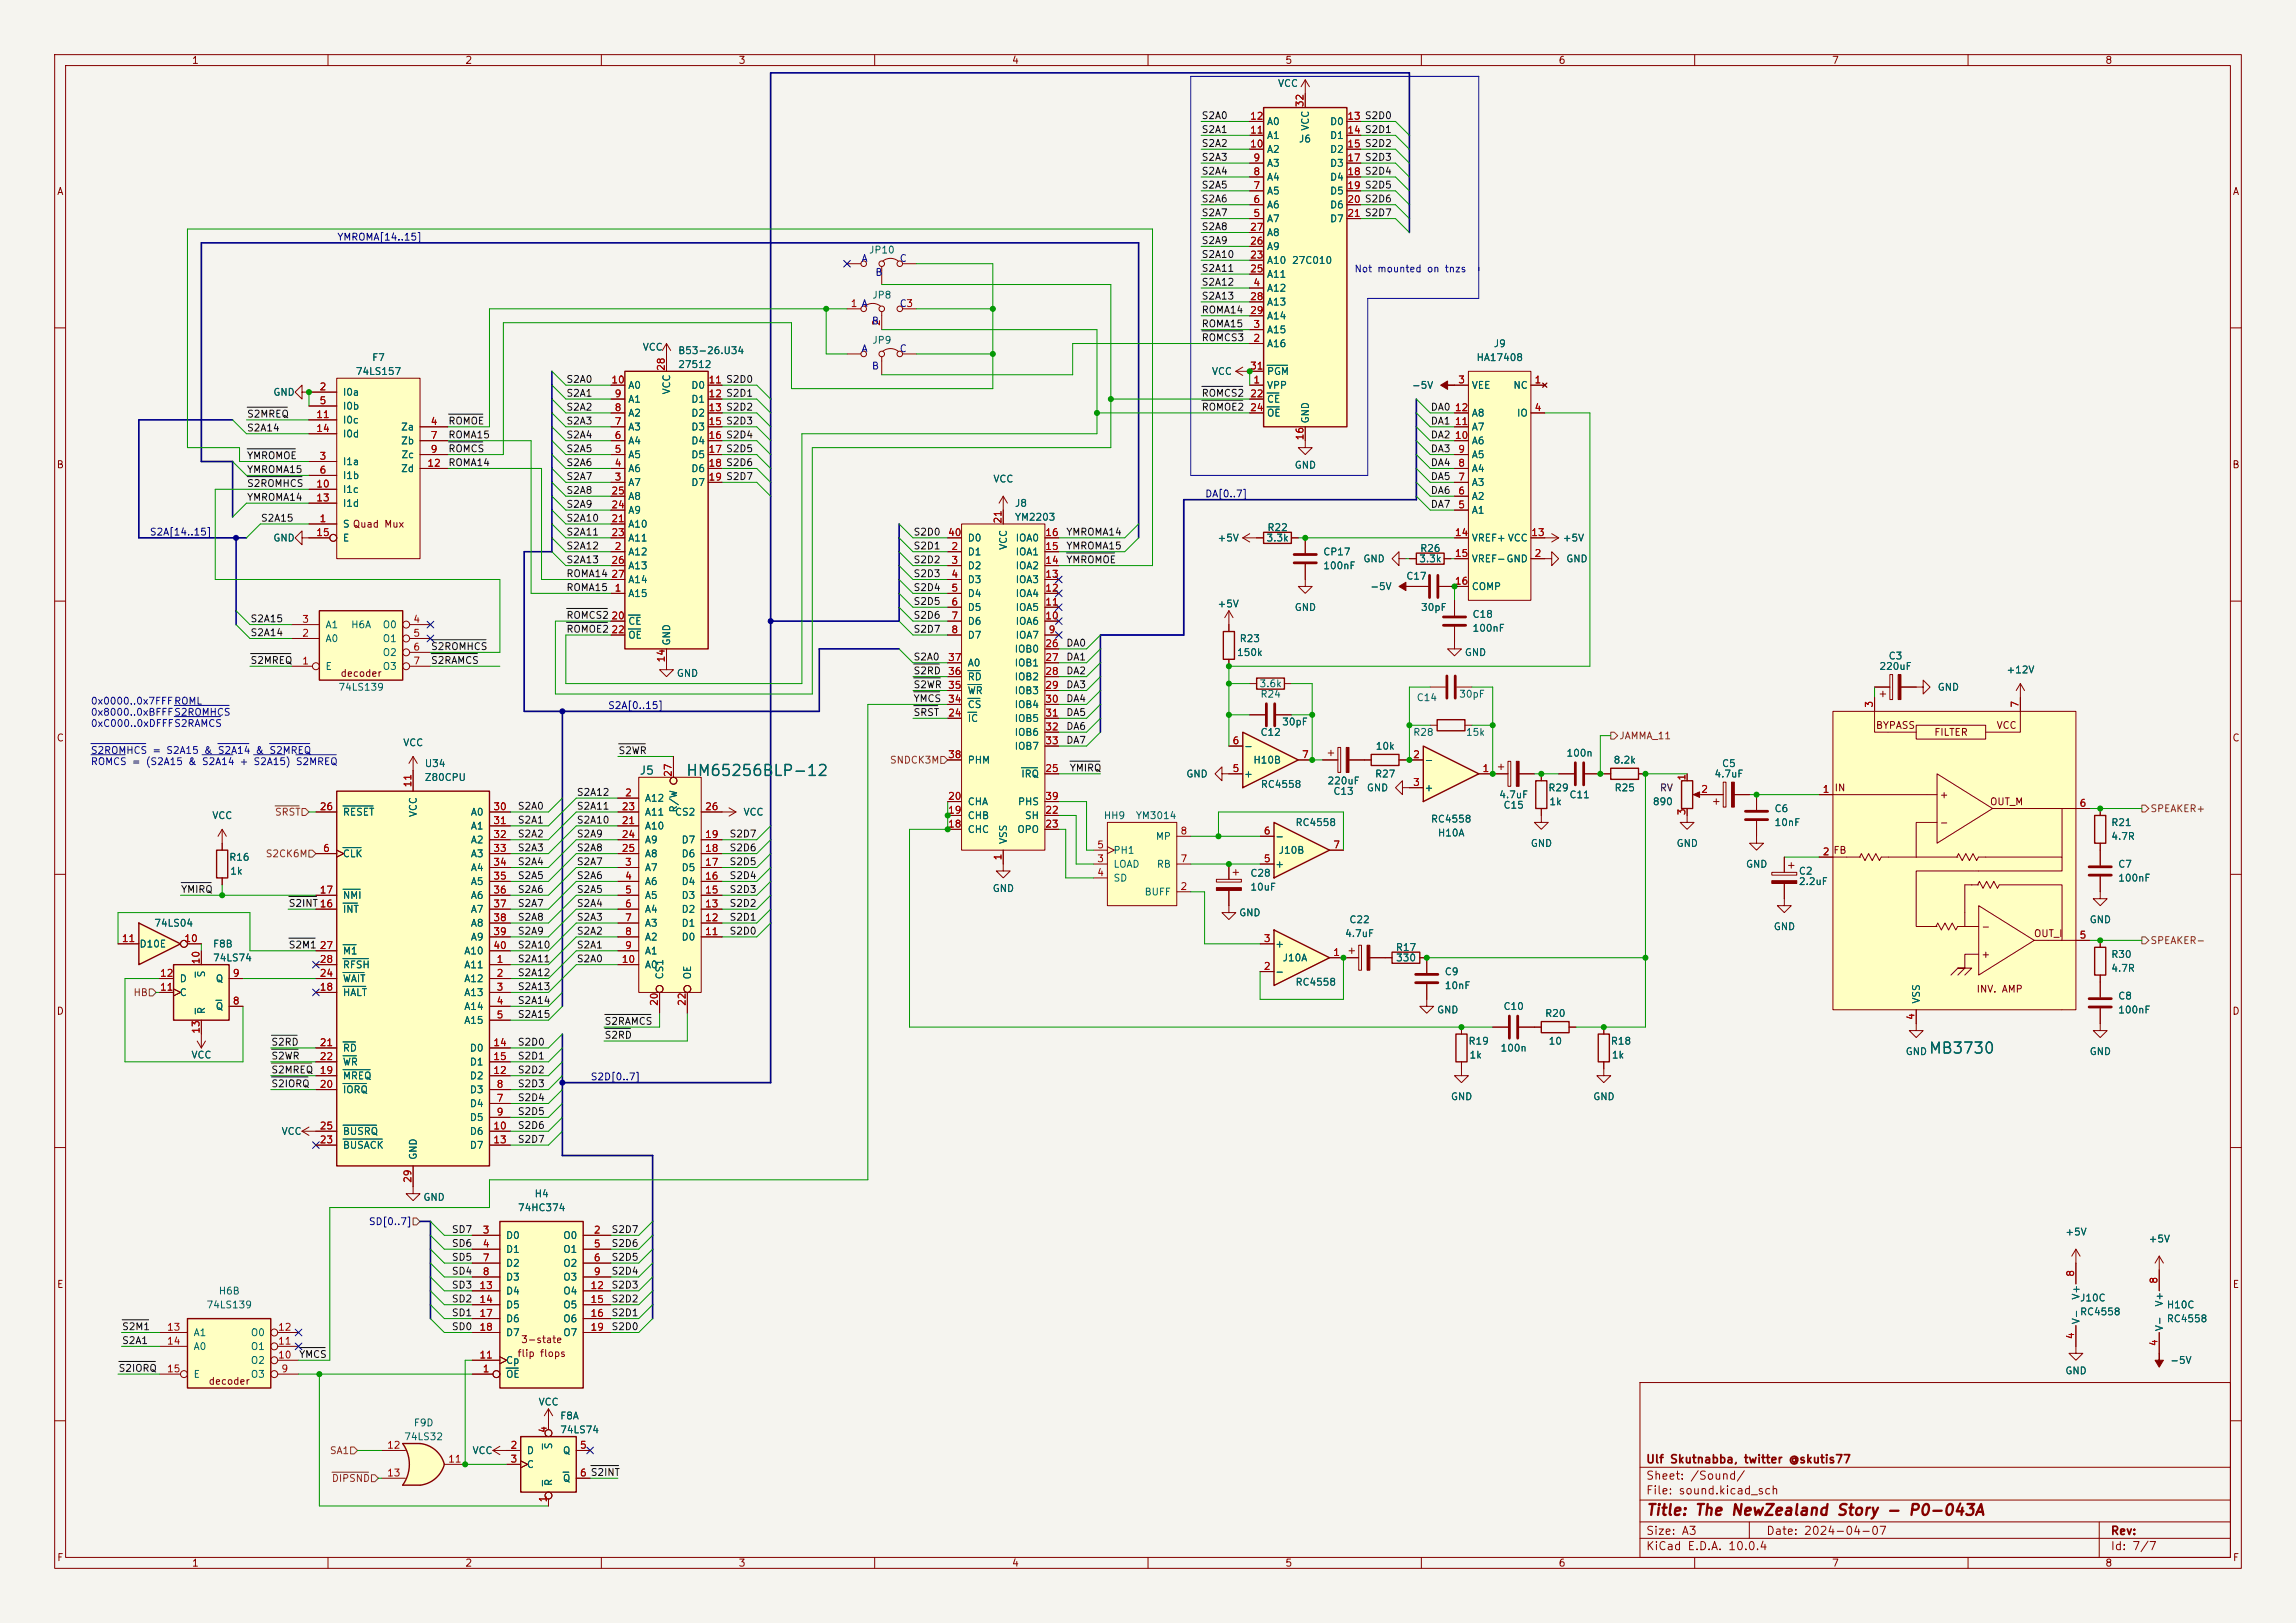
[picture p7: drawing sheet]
<svg xmlns="http://www.w3.org/2000/svg" width="420mm" height="297mm" viewBox="0 0 420 297" stroke-linecap="round" stroke-linejoin="round" font-family="sans-serif">
<defs><g id="words">
<g font-size="2" fill="#006464">
<text x="125.4" y="142.5">HM65256BLP-12</text>
<text x="352.7" y="193.3">MB3730</text>
</g>
<text font-size="2" fill="#840000" x="301" y="277.8">Title: The NewZealand Story - P0-043A</text>
<text font-size="1.5" fill="#006464" x="116.9" y="142.1">J5</text>
<g font-size="1.5" fill="#840000">
<text x="301" y="268.1">Ulf Skutnabba, twitter @skutis77</text>
<text x="301" y="273.8">File: sound.kicad_sch</text>
<text x="301" y="271.1">Sheet: /Sound/</text>
<text x="301" y="281.2">Size: A3</text>
<text x="323" y="281.2">Date: 2024-04-07</text>
<text x="386" y="281.2">Rev:</text>
<text x="301" y="284">KiCad E.D.A. 10.0.4</text>
<text x="386" y="284">Id: 7/7</text>
</g>
<g font-size="1.3" fill="#840000">
<text x="35" y="12">1</text>
<text x="85" y="12">2</text>
<text x="135" y="12">3</text>
<text x="185" y="12">4</text>
<text x="235" y="12">5</text>
<text x="285" y="12">6</text>
<text x="335" y="12">7</text>
<text x="385" y="12">8</text>
<text x="10.3" y="36">A</text>
<text x="408.3" y="36">A</text>
<text x="10.3" y="86">B</text>
<text x="408.2" y="86">B</text>
<text x="62.2" y="124.2">decoder</text>
<text x="10.3" y="136">C</text>
<text x="343" y="133.7">BYPASS</text>
<text x="353.7" y="135">FILTER</text>
<text x="365.1" y="133.7">VCC</text>
<text x="408.2" y="136">C</text>
<text x="335.5" y="145.1">IN</text>
<text x="354.7" y="146.4">+</text>
<text x="363.9" y="147.7">OUT_M</text>
<text x="354.7" y="151.5">-</text>
<text x="362.3" y="170.5">-</text>
<text x="371.9" y="171.8">OUT_I</text>
<text x="362.3" y="175.6">+</text>
<text x="10.3" y="186">D</text>
<text x="361.5" y="181.9">INV. AMP</text>
<text x="408.2" y="186">D</text>
<text x="10.3" y="236">E</text>
<text x="408.3" y="236">E</text>
<text x="94.5" y="248.6">flip flops</text>
<text x="95.2" y="246.1">3-state</text>
<text x="38.1" y="253.7">decoder</text>
<text x="10.3" y="286">F</text>
<text x="35" y="287">1</text>
<text x="85" y="287">2</text>
<text x="135" y="287">3</text>
<text x="185" y="287">4</text>
<text x="235" y="287">5</text>
<text x="285" y="287">6</text>
<text x="335" y="287">7</text>
<text x="385" y="287">8</text>
<text x="408.3" y="286">F</text>
</g>
<g font-size="1.3" fill="#006464">
<text x="233.7" y="16.2">VCC</text>
<text x="231.6" y="23.2">A0</text>
<text x="243.2" y="23.2">D0</text>
<text x="231.6" y="28.3">A2</text>
<text x="231.6" y="25.7">A1</text>
<text x="237.5" y="26.4">J6</text>
<text x="239.7" y="24" transform="rotate(-90 239.7 24)">VCC</text>
<text x="243.2" y="25.7">D1</text>
<text x="243.2" y="28.3">D2</text>
<text x="231.6" y="35.9">A5</text>
<text x="231.6" y="33.4">A4</text>
<text x="231.6" y="30.8">A3</text>
<text x="243.2" y="30.8">D3</text>
<text x="243.2" y="33.4">D4</text>
<text x="243.2" y="35.9">D5</text>
<text x="231.6" y="41">A7</text>
<text x="231.6" y="38.4">A6</text>
<text x="243.2" y="38.4">D6</text>
<text x="243.2" y="41">D7</text>
<text x="158.9" y="46.7">JP10</text>
<text x="231.6" y="46.1">A9</text>
<text x="231.6" y="43.5">A8</text>
<text x="231.6" y="53.7">A12</text>
<text x="231.6" y="48.6">A10</text>
<text x="231.6" y="51.1">A11</text>
<text x="236.2" y="48.6">27C010</text>
<text x="159.5" y="54.9">JP8</text>
<text x="231.6" y="56.2">A13</text>
<text x="231.6" y="58.8">A14</text>
<text x="117.5" y="64.5">VCC</text>
<text x="123.9" y="65.1">B53-26.U34</text>
<text x="159.5" y="63.2">JP9</text>
<text x="231.6" y="63.8">A16</text>
<text x="231.6" y="61.3">A15</text>
<text x="273.1" y="63.8">J9</text>
<text x="65" y="68.9">74LS157</text>
<text x="68" y="66.4">F7</text>
<text x="114.8" y="71.5">A0</text>
<text x="123.9" y="67.6">27512</text>
<text x="126.3" y="71.5">D0</text>
<text x="221.6" y="68.9">VCC</text>
<text x="231.6" y="71.5">VPP</text>
<text x="231.6" y="68.9">PGM</text>
<text x="258.2" y="71.5">-5V</text>
<text x="269.1" y="71.5">VEE</text>
<text x="270" y="66.4">HA17408</text>
<text x="276.7" y="71.5">NC</text>
<text x="49.9" y="72.7">GND</text>
<text x="62.6" y="72.7">I0a</text>
<text x="62.6" y="75.3">I0b</text>
<text x="62.6" y="77.8">I0c</text>
<text x="114.8" y="76.5">A2</text>
<text x="114.8" y="74">A1</text>
<text x="122.9" y="72.3" transform="rotate(-90 122.9 72.3)">VCC</text>
<text x="126.3" y="74">D1</text>
<text x="126.3" y="76.5">D2</text>
<text x="231.6" y="74">CE</text>
<text x="231.6" y="76.5">OE</text>
<text x="239.7" y="77.6" transform="rotate(-90 239.7 77.6)">GND</text>
<text x="269.1" y="76.5">A8</text>
<text x="277.4" y="76.5">IO</text>
<text x="62.6" y="80.3">I0d</text>
<text x="73.3" y="79.1">Za</text>
<text x="73.3" y="81.6">Zb</text>
<text x="114.8" y="81.6">A4</text>
<text x="114.8" y="79.1">A3</text>
<text x="126.3" y="79.1">D3</text>
<text x="126.3" y="81.6">D4</text>
<text x="269.1" y="81.6">A6</text>
<text x="269.1" y="79.1">A7</text>
<text x="62.6" y="85.4">I1a</text>
<text x="62.6" y="88">I1b</text>
<text x="73.3" y="86.7">Zd</text>
<text x="73.3" y="84.2">Zc</text>
<text x="114.8" y="89.2">A7</text>
<text x="114.8" y="86.7">A6</text>
<text x="114.8" y="84.2">A5</text>
<text x="126.3" y="84.2">D5</text>
<text x="126.3" y="86.7">D6</text>
<text x="126.3" y="89.2">D7</text>
<text x="181.6" y="88.6">VCC</text>
<text x="236.7" y="86.1">GND</text>
<text x="269.1" y="89.2">A3</text>
<text x="269.1" y="86.7">A4</text>
<text x="269.1" y="84.2">A5</text>
<text x="62.6" y="90.5">I1c</text>
<text x="62.6" y="93">I1d</text>
<text x="114.8" y="94.3">A9</text>
<text x="114.8" y="91.8">A8</text>
<text x="185.5" y="93">J8</text>
<text x="185.5" y="95.6">YM2203</text>
<text x="269.1" y="94.3">A1</text>
<text x="269.1" y="91.8">A2</text>
<text x="49.9" y="99.4">GND</text>
<text x="62.6" y="96.9">S Quad Mux</text>
<text x="62.6" y="99.4">E</text>
<text x="62.6" y="96.9">S</text>
<text x="114.8" y="101.9">A12</text>
<text x="114.8" y="96.9">A10</text>
<text x="114.8" y="99.4">A11</text>
<text x="176.9" y="101.9">D1</text>
<text x="176.9" y="99.4">D0</text>
<text x="184.5" y="100.7" transform="rotate(-90 184.5 100.7)">VCC</text>
<text x="185.7" y="101.9">IOA1</text>
<text x="185.7" y="99.4">IOA0</text>
<text x="222.6" y="99.4">+5V</text>
<text x="231.6" y="99.4">3.3k</text>
<text x="231.7" y="97.5">R22</text>
<text x="241.9" y="101.9">CP17</text>
<text x="259.7" y="101.3">R26</text>
<text x="269.1" y="99.4">VREF+VCC</text>
<text x="285.8" y="99.4">+5V</text>
<text x="114.8" y="104.5">A13</text>
<text x="114.8" y="107">A14</text>
<text x="176.9" y="104.5">D2</text>
<text x="176.9" y="107">D3</text>
<text x="185.7" y="107">IOA3</text>
<text x="185.7" y="104.5">IOA2</text>
<text x="241.9" y="104.5">100nF</text>
<text x="249.3" y="103.2">GND</text>
<text x="257.1" y="106.4">C17</text>
<text x="259.5" y="103.2">3.3k</text>
<text x="269.1" y="103.2">VREF-GND</text>
<text x="286.4" y="103.2">GND</text>
<text x="114.8" y="109.6">A15</text>
<text x="176.9" y="109.6">D4</text>
<text x="176.9" y="112.1">D5</text>
<text x="185.7" y="112.1">IOA5</text>
<text x="185.7" y="109.6">IOA4</text>
<text x="222.6" y="111.5">+5V</text>
<text x="236.7" y="112.1">GND</text>
<text x="250.6" y="108.3">-5V</text>
<text x="259.8" y="112.1">30pF</text>
<text x="269.1" y="108.3">COMP</text>
<text x="269.2" y="113.4">C18</text>
<text x="59.4" y="117.8">A0</text>
<text x="59.4" y="115.3">A1</text>
<text x="64.1" y="115.3">H6A</text>
<text x="69.9" y="115.3">O0</text>
<text x="69.9" y="117.8">O1</text>
<text x="114.8" y="114.6">CE</text>
<text x="114.8" y="117.2">OE</text>
<text x="122.9" y="118.2" transform="rotate(-90 122.9 118.2)">GND</text>
<text x="176.9" y="114.6">D6</text>
<text x="176.9" y="117.2">D7</text>
<text x="185.5" y="119.7">IOB0</text>
<text x="185.7" y="117.2">IOA7</text>
<text x="185.7" y="114.6">IOA6</text>
<text x="226.7" y="117.8">R23</text>
<text x="269.2" y="115.9">100nF</text>
<text x="59.4" y="122.9">E</text>
<text x="69.9" y="120.4">O2</text>
<text x="69.9" y="122.9">O3</text>
<text x="123.7" y="124.2">GND</text>
<text x="176.9" y="124.8">RD</text>
<text x="176.9" y="122.3">A0</text>
<text x="185.5" y="122.3">IOB1</text>
<text x="185.5" y="124.8">IOB2</text>
<text x="226.2" y="120.4">150k</text>
<text x="267.8" y="120.4">GND</text>
<text x="343.7" y="122.9">220uF</text>
<text x="345.4" y="121">C3</text>
<text x="366.9" y="123.5">+12V</text>
<text x="61.8" y="126.7">74LS139</text>
<text x="176.9" y="129.9">CS</text>
<text x="176.9" y="127.3">WR</text>
<text x="185.5" y="127.3">IOB3</text>
<text x="185.5" y="129.9">IOB4</text>
<text x="230.3" y="126.1">3.6k</text>
<text x="230.5" y="128">R24</text>
<text x="259" y="128.6">C14</text>
<text x="266.8" y="128">30pF</text>
<text x="354.3" y="126.7">GND</text>
<text x="73.6" y="136.9">VCC</text>
<text x="176.9" y="132.4">IC</text>
<text x="185.5" y="132.4">IOB5</text>
<text x="185.5" y="135">IOB6</text>
<text x="185.5" y="137.5">IOB7</text>
<text x="227.5" y="137.5">-</text>
<text x="230.5" y="135">C12</text>
<text x="234.4" y="133.1">30pF</text>
<text x="251.5" y="137.5">10k</text>
<text x="258.4" y="135">R28</text>
<text x="268" y="135">15k</text>
<text x="77.6" y="140.7">U34</text>
<text x="77.6" y="143.2">Z80CPU</text>
<text x="176.9" y="140">PHM</text>
<text x="186.7" y="142.6">IRQ</text>
<text x="216.9" y="142.6">GND</text>
<text x="227.5" y="142.6">+</text>
<text x="229.2" y="140">H10B</text>
<text x="242.7" y="143.8">220uF</text>
<text x="251.4" y="142.6">R27</text>
<text x="260.5" y="140">-</text>
<text x="286.4" y="138.8">100n</text>
<text x="295.1" y="140">8.2k</text>
<text x="313.5" y="142.6">4.7uF</text>
<text x="314.9" y="140.7">C5</text>
<text x="62.6" y="149.6">RESET</text>
<text x="76.5" y="149.6" transform="rotate(-90 76.5 149.6)">VCC</text>
<text x="86" y="149.6">A0</text>
<text x="117.9" y="147">A12</text>
<text x="117.9" y="149.6">A11</text>
<text x="123.4" y="149.6">CS2</text>
<text x="124.2" y="148.8" transform="rotate(-90 124.2 148.8)">R/W</text>
<text x="135.9" y="149.6">VCC</text>
<text x="176.9" y="147.7">CHA</text>
<text x="186.1" y="147.7">PHS</text>
<text x="230.5" y="144.5">RC4558</text>
<text x="243.8" y="145.8">C13</text>
<text x="249.9" y="145.1">GND</text>
<text x="260.5" y="145.1">+</text>
<text x="274.1" y="146.4">4.7uF</text>
<text x="274.9" y="148.3">C15</text>
<text x="283.1" y="145.1">R29</text>
<text x="283.3" y="147.7">1k</text>
<text x="287" y="146.4">C11</text>
<text x="295.2" y="145.1">R25</text>
<text x="302.2" y="147.7">890</text>
<text x="324.5" y="148.9">C6</text>
<text x="38.7" y="150.2">VCC</text>
<text x="86" y="152.1">A1</text>
<text x="86" y="154.6">A2</text>
<text x="117.9" y="152.1">A10</text>
<text x="117.9" y="154.6">A9</text>
<text x="124.6" y="154.6">D7</text>
<text x="176.9" y="152.7">CHC</text>
<text x="176.9" y="150.2">CHB</text>
<text x="184.5" y="154.6" transform="rotate(-90 184.5 154.6)">VSS</text>
<text x="186" y="152.7">OPO</text>
<text x="187.4" y="150.2">SH</text>
<text x="201.8" y="150.2">HH9</text>
<text x="207.7" y="150.2">YM3014</text>
<text x="211.3" y="154">MP</text>
<text x="233.2" y="154">-</text>
<text x="236.9" y="151.5">RC4558</text>
<text x="261.6" y="150.8">RC4558</text>
<text x="262.9" y="153.4">H10A</text>
<text x="279.9" y="155.3">GND</text>
<text x="306.6" y="155.3">GND</text>
<text x="324.5" y="151.5">10nF</text>
<text x="386.1" y="151.5">R21</text>
<text x="386.1" y="154">4.7R</text>
<text x="41.8" y="157.8">R16</text>
<text x="42" y="160.4">1k</text>
<text x="62.6" y="157.2">CLK</text>
<text x="86" y="157.2">A3</text>
<text x="86" y="159.7">A4</text>
<text x="117.9" y="159.7">A7</text>
<text x="117.9" y="157.2">A8</text>
<text x="124.6" y="159.7">D5</text>
<text x="124.6" y="157.2">D6</text>
<text x="203.6" y="159.1">LOAD</text>
<text x="203.6" y="161.6">SD</text>
<text x="203.6" y="156.5">PH1</text>
<text x="211.5" y="159.1">RB</text>
<text x="228.6" y="160.7">C28</text>
<text x="233.2" y="159.1">+</text>
<text x="233.8" y="156.5">J10B</text>
<text x="319.3" y="159.1">GND</text>
<text x="328.9" y="160.4">C2</text>
<text x="387.4" y="159.1">C7</text>
<text x="387.4" y="161.6">100nF</text>
<text x="62.6" y="167.3">INT</text>
<text x="62.6" y="164.8">NMI</text>
<text x="86" y="162.3">A5</text>
<text x="86" y="164.8">A6</text>
<text x="86" y="167.3">A7</text>
<text x="117.9" y="162.3">A6</text>
<text x="117.9" y="164.8">A5</text>
<text x="117.9" y="167.3">A4</text>
<text x="124.6" y="167.3">D2</text>
<text x="124.6" y="164.8">D3</text>
<text x="124.6" y="162.3">D4</text>
<text x="181.5" y="163.5">GND</text>
<text x="209.3" y="164.2">BUFF</text>
<text x="226.6" y="168">GND</text>
<text x="228.6" y="163.3">10uF</text>
<text x="328.9" y="162.3">2.2uF</text>
<text x="25.4" y="173.7">D10E</text>
<text x="28.1" y="169.9">74LS04</text>
<text x="38.9" y="173.7">F8B</text>
<text x="86" y="169.9">A8</text>
<text x="86" y="172.4">A9</text>
<text x="117.9" y="169.9">A3</text>
<text x="117.9" y="172.4">A2</text>
<text x="124.6" y="172.4">D0</text>
<text x="124.6" y="169.9">D1</text>
<text x="233.2" y="173.7">+</text>
<text x="245.9" y="171.8">4.7uF</text>
<text x="246.7" y="169.2">C22</text>
<text x="324.4" y="170.5">GND</text>
<text x="382.1" y="169.2">GND</text>
<text x="37.8" y="179" transform="rotate(-90 37.8 179)">S</text>
<text x="38.9" y="176.2">74LS74</text>
<text x="62.6" y="175">M1</text>
<text x="62.6" y="177.5">RFSH</text>
<text x="84.8" y="177.5">A11</text>
<text x="84.8" y="175">A10</text>
<text x="117.9" y="175">A1</text>
<text x="117.9" y="177.5">A0</text>
<text x="121.6" y="179.3" transform="rotate(-90 121.6 179.3)">CS1</text>
<text x="126.7" y="179.3" transform="rotate(-90 126.7 179.3)">OE</text>
<text x="233.2" y="178.8">-</text>
<text x="234.5" y="176.2">J10A</text>
<text x="255.2" y="174.3">R17</text>
<text x="255.3" y="176.2">330</text>
<text x="264.2" y="178.8">C9</text>
<text x="386.1" y="175.6">R30</text>
<text x="386.1" y="178.1">4.7R</text>
<text x="32.8" y="182.6">C</text>
<text x="32.8" y="180">D</text>
<text x="37.8" y="185.7" transform="rotate(-90 37.8 185.7)">R</text>
<text x="39.4" y="185.1">Q</text>
<text x="39.4" y="180">Q</text>
<text x="62.6" y="182.6">HALT</text>
<text x="62.6" y="180">WAIT</text>
<text x="84.8" y="180">A12</text>
<text x="84.8" y="182.6">A13</text>
<text x="84.8" y="185.1">A14</text>
<text x="236.9" y="180.7">RC4558</text>
<text x="262.8" y="185.8">GND</text>
<text x="264.2" y="181.3">10nF</text>
<text x="274.9" y="185.1">C10</text>
<text x="351.5" y="183.8" transform="rotate(-90 351.5 183.8)">VSS</text>
<text x="387.4" y="183.2">C8</text>
<text x="387.4" y="185.8">100nF</text>
<text x="84.8" y="187.7">A15</text>
<text x="268.5" y="191.5">R19</text>
<text x="282.5" y="186.4">R20</text>
<text x="283.2" y="191.5">10</text>
<text x="294.5" y="191.5">R18</text>
<text x="34.9" y="194">VCC</text>
<text x="62.6" y="197.8">MREQ</text>
<text x="62.6" y="192.7">RD</text>
<text x="62.6" y="195.3">WR</text>
<text x="85.8" y="197.8">D2</text>
<text x="85.8" y="192.7">D0</text>
<text x="85.8" y="195.3">D1</text>
<text x="268.7" y="194">1k</text>
<text x="274.4" y="192.7">100n</text>
<text x="294.7" y="194">1k</text>
<text x="348.5" y="193.4">GND</text>
<text x="382.1" y="193.4">GND</text>
<text x="62.6" y="200.4">IORQ</text>
<text x="85.8" y="202.9">D4</text>
<text x="85.8" y="200.4">D3</text>
<text x="265.3" y="201.6">GND</text>
<text x="291.3" y="201.6">GND</text>
<text x="51.4" y="208">VCC</text>
<text x="62.6" y="208">BUSRQ</text>
<text x="85.8" y="205.4">D5</text>
<text x="85.8" y="208">D6</text>
<text x="62.6" y="210.5">BUSACK</text>
<text x="76.5" y="212.3" transform="rotate(-90 76.5 212.3)">GND</text>
<text x="85.8" y="210.5">D7</text>
<text x="77.3" y="220">GND</text>
<text x="94.6" y="222">74HC374</text>
<text x="97.7" y="219.4">H4</text>
<text x="92.5" y="227">D0</text>
<text x="102.9" y="227">O0</text>
<text x="377.7" y="226.4">+5V</text>
<text x="392.9" y="227.7">+5V</text>
<text x="92.5" y="229.6">D1</text>
<text x="92.5" y="232.1">D2</text>
<text x="102.9" y="229.6">O1</text>
<text x="102.9" y="232.1">O2</text>
<text x="37.7" y="239.7">74LS139</text>
<text x="39.9" y="237.2">H6B</text>
<text x="92.5" y="234.7">D3</text>
<text x="92.5" y="237.2">D4</text>
<text x="92.5" y="239.7">D5</text>
<text x="102.9" y="234.7">O3</text>
<text x="102.9" y="237.2">O4</text>
<text x="102.9" y="239.7">O5</text>
<text x="380.4" y="238.5">J10C</text>
<text x="380.7" y="237.9" transform="rotate(-90 380.7 237.9)">V+</text>
<text x="395.9" y="239.2" transform="rotate(-90 395.9 239.2)">V+</text>
<text x="396.2" y="239.7">H10C</text>
<text x="35.3" y="244.8">A1</text>
<text x="45.8" y="244.8">O0</text>
<text x="92.5" y="242.3">D6</text>
<text x="92.5" y="244.8">D7</text>
<text x="102.9" y="242.3">O6</text>
<text x="102.9" y="244.8">O7</text>
<text x="380.4" y="241">RC4558</text>
<text x="380.7" y="242.4" transform="rotate(-90 380.7 242.4)">V-</text>
<text x="395.9" y="243.7" transform="rotate(-90 395.9 243.7)">V-</text>
<text x="396.2" y="242.3">RC4558</text>
<text x="35.3" y="247.4">A0</text>
<text x="45.8" y="249.9">O2</text>
<text x="45.8" y="247.4">O1</text>
<text x="92.5" y="249.9">Cp</text>
<text x="377.7" y="251.8">GND</text>
<text x="396.9" y="249.9">-5V</text>
<text x="35.3" y="252.4">E</text>
<text x="45.8" y="252.4">O3</text>
<text x="92.5" y="252.4">OE</text>
<text x="98.4" y="257.5">VCC</text>
<text x="73.8" y="263.9">74LS32</text>
<text x="75.6" y="261.3">F9D</text>
<text x="102.4" y="260.1">F8A</text>
<text x="102.4" y="262.6">74LS74</text>
<text x="86.3" y="266.4">VCC</text>
<text x="96.3" y="266.4">D</text>
<text x="96.3" y="268.9">C</text>
<text x="101.3" y="265.3" transform="rotate(-90 101.3 265.3)">S</text>
<text x="102.9" y="266.4">Q</text>
<text x="101.3" y="272" transform="rotate(-90 101.3 272)">R</text>
<text x="102.9" y="271.5">Q</text>
</g>
<g font-size="1.3" fill="#0f0f0f">
<text x="219.7" y="22.1">S2A0</text>
<text x="219.7" y="27.2">S2A2</text>
<text x="219.7" y="29.7">S2A3</text>
<text x="219.7" y="24.6">S2A1</text>
<text x="219.7" y="32.3">S2A4</text>
<text x="219.7" y="34.8">S2A5</text>
<text x="219.7" y="39.9">S2A7</text>
<text x="219.7" y="37.3">S2A6</text>
<text x="219.7" y="42.4">S2A8</text>
<text x="219.7" y="47.5">S2A10</text>
<text x="219.7" y="45">S2A9</text>
<text x="219.7" y="50">S2A11</text>
<text x="219.7" y="52.6">S2A12</text>
<text x="219.7" y="55.1">S2A13</text>
<text x="219.7" y="57.7">ROMA14</text>
<text x="219.7" y="60.2">ROMA15</text>
<text x="219.7" y="62.7">ROMCS3</text>
<text x="103.5" y="70.4">S2A0</text>
<text x="45.1" y="76.7">S2MREQ</text>
<text x="81.9" y="78">ROMOE</text>
<text x="103.5" y="75.4">S2A2</text>
<text x="103.5" y="72.9">S2A1</text>
<text x="103.5" y="78">S2A3</text>
<text x="219.7" y="72.9">ROMCS2</text>
<text x="219.7" y="75.4">ROMOE2</text>
<text x="261.6" y="78">DA1</text>
<text x="261.6" y="75.4">DA0</text>
<text x="45.1" y="79.3">S2A14</text>
<text x="81.9" y="80.5">ROMA15</text>
<text x="81.9" y="83.1">ROMCS</text>
<text x="103.5" y="80.5">S2A4</text>
<text x="103.5" y="83.1">S2A5</text>
<text x="261.6" y="80.5">DA2</text>
<text x="261.6" y="83.1">DA3</text>
<text x="45.1" y="86.9">YMROMA15</text>
<text x="45.1" y="89.4">S2ROMHCS</text>
<text x="45.1" y="84.3">YMROMOE</text>
<text x="81.9" y="85.6">ROMA14</text>
<text x="103.5" y="85.6">S2A6</text>
<text x="103.5" y="88.1">S2A7</text>
<text x="261.6" y="85.6">DA4</text>
<text x="261.6" y="88.1">DA5</text>
<text x="45.1" y="92">YMROMA14</text>
<text x="47.6" y="95.8">S2A15</text>
<text x="103.5" y="95.8">S2A10</text>
<text x="103.5" y="90.7">S2A8</text>
<text x="103.5" y="93.2">S2A9</text>
<text x="261.6" y="90.7">DA6</text>
<text x="261.6" y="93.2">DA7</text>
<text x="103.5" y="100.8">S2A12</text>
<text x="103.5" y="98.3">S2A11</text>
<text x="167" y="98.3">S2D0</text>
<text x="167" y="100.8">S2D1</text>
<text x="194.9" y="100.8">YMROMA15</text>
<text x="194.9" y="98.3">YMROMA14</text>
<text x="103.5" y="105.9">ROMA14</text>
<text x="103.5" y="103.4">S2A13</text>
<text x="167" y="105.9">S2D3</text>
<text x="167" y="103.4">S2D2</text>
<text x="194.9" y="103.4">YMROMOE</text>
<text x="103.5" y="108.5">ROMA15</text>
<text x="103.5" y="113.5">ROMCS2</text>
<text x="167" y="111">S2D5</text>
<text x="167" y="108.5">S2D4</text>
<text x="167" y="113.5">S2D6</text>
<text x="45.7" y="116.7">S2A14</text>
<text x="45.7" y="114.2">S2A15</text>
<text x="78.7" y="119.3">S2ROMHCS</text>
<text x="103.5" y="116.1">ROMOE2</text>
<text x="167" y="116.1">S2D7</text>
<text x="194.9" y="118.6">DA0</text>
<text x="45.7" y="121.8">S2MREQ</text>
<text x="78.7" y="121.8">S2RAMCS</text>
<text x="167" y="123.7">S2RD</text>
<text x="167" y="121.2">S2A0</text>
<text x="194.9" y="121.2">DA1</text>
<text x="194.9" y="123.7">DA2</text>
<text x="167" y="128.8">YMCS</text>
<text x="167" y="131.3">SRST</text>
<text x="167" y="126.2">S2WR</text>
<text x="194.9" y="128.8">DA4</text>
<text x="194.9" y="126.2">DA3</text>
<text x="194.9" y="131.3">DA5</text>
<text x="194.9" y="133.9">DA6</text>
<text x="194.9" y="136.4">DA7</text>
<text x="113" y="138.3">S2WR</text>
<text x="195.6" y="141.5">YMIRQ</text>
<text x="94.6" y="148.5">S2A0</text>
<text x="105.4" y="148.5">S2A11</text>
<text x="105.4" y="145.9">S2A12</text>
<text x="94.6" y="153.5">S2A2</text>
<text x="94.6" y="151">S2A1</text>
<text x="105.4" y="153.5">S2A9</text>
<text x="105.4" y="151">S2A10</text>
<text x="133.3" y="153.5">S2D7</text>
<text x="94.6" y="161.2">S2A5</text>
<text x="94.6" y="158.6">S2A4</text>
<text x="94.6" y="156.1">S2A3</text>
<text x="105.4" y="158.6">S2A7</text>
<text x="105.4" y="161.2">S2A6</text>
<text x="105.4" y="156.1">S2A8</text>
<text x="133.3" y="158.6">S2D5</text>
<text x="133.3" y="156.1">S2D6</text>
<text x="133.3" y="161.2">S2D4</text>
<text x="33" y="163.7">YMIRQ</text>
<text x="52.7" y="166.2">S2INT16</text>
<text x="94.6" y="163.7">S2A6</text>
<text x="94.6" y="166.2">S2A7</text>
<text x="105.4" y="166.2">S2A4</text>
<text x="105.4" y="163.7">S2A5</text>
<text x="133.3" y="163.7">S2D3</text>
<text x="133.3" y="166.2">S2D2</text>
<text x="52.7" y="173.9">S2M1</text>
<text x="94.6" y="168.8">S2A8</text>
<text x="94.6" y="173.9">S2A10</text>
<text x="94.6" y="171.3">S2A9</text>
<text x="105.4" y="168.8">S2A3</text>
<text x="105.4" y="171.3">S2A2</text>
<text x="105.4" y="173.9">S2A1</text>
<text x="133.3" y="168.8">S2D1</text>
<text x="133.3" y="171.3">S2D0</text>
<text x="94.6" y="178.9">S2A12</text>
<text x="94.6" y="176.4">S2A11</text>
<text x="105.4" y="176.4">S2A0</text>
<text x="94.6" y="181.5">S2A13</text>
<text x="94.6" y="184">S2A14</text>
<text x="49.5" y="191.6">S2RD</text>
<text x="94.6" y="186.6">S2A15</text>
<text x="94.6" y="191.6">S2D0</text>
<text x="110.5" y="190.4">S2RD</text>
<text x="110.5" y="187.8">S2RAMCS</text>
<text x="49.5" y="194.2">S2WR</text>
<text x="49.5" y="196.7">S2MREQ</text>
<text x="94.6" y="194.2">S2D1</text>
<text x="94.6" y="196.7">S2D2</text>
<text x="49.5" y="199.3">S2IORQ</text>
<text x="94.6" y="201.8">S2D4</text>
<text x="94.6" y="199.3">S2D3</text>
<text x="94.6" y="209.4">S2D7</text>
<text x="94.6" y="204.3">S2D5</text>
<text x="94.6" y="206.9">S2D6</text>
<text x="82.5" y="225.9">SD7</text>
<text x="111.8" y="225.9">S2D7</text>
<text x="82.5" y="233.6">SD4</text>
<text x="82.5" y="228.5">SD6</text>
<text x="82.5" y="231">SD5</text>
<text x="111.8" y="233.6">S2D4</text>
<text x="111.8" y="231">S2D5</text>
<text x="111.8" y="228.5">S2D6</text>
<text x="82.5" y="236.1">SD3</text>
<text x="82.5" y="238.6">SD2</text>
<text x="111.8" y="236.1">S2D3</text>
<text x="111.8" y="238.6">S2D2</text>
<text x="22.2" y="243.7">S2M1</text>
<text x="82.5" y="241.2">SD1</text>
<text x="82.5" y="243.7">SD0</text>
<text x="111.8" y="241.2">S2D1</text>
<text x="111.8" y="243.7">S2D0</text>
<text x="21.6" y="251.3">S2IORQ</text>
<text x="22.2" y="246.3">S2A1</text>
<text x="54.6" y="248.8">YMCS</text>
</g>
<g font-size="1.3" fill="#a90000">
<text x="228.6" y="22.2">12</text>
<text x="238.7" y="19.7" transform="rotate(-90 238.7 19.7)">32</text>
<text x="246.3" y="22.2">13 S2D0</text>
<text x="246.3" y="22.2">13</text>
<text x="228.6" y="27.3">10</text>
<text x="228.6" y="24.7">11</text>
<text x="229.2" y="29.8">9</text>
<text x="246.3" y="24.7">14 S2D1</text>
<text x="246.3" y="27.3">15 S2D2</text>
<text x="246.3" y="29.8">17 S2D3</text>
<text x="246.3" y="24.7">14</text>
<text x="246.3" y="27.3">15</text>
<text x="246.3" y="29.8">17</text>
<text x="229.2" y="34.9">7</text>
<text x="229.2" y="32.4">8</text>
<text x="246.3" y="32.4">18 S2D4</text>
<text x="246.3" y="34.9">19 S2D5</text>
<text x="246.3" y="32.4">18</text>
<text x="246.3" y="34.9">19</text>
<text x="229.2" y="40">5</text>
<text x="229.2" y="37.4">6</text>
<text x="246.3" y="37.4">20 S2D6</text>
<text x="246.3" y="40">21 S2D7</text>
<text x="246.3" y="37.4">20</text>
<text x="246.3" y="40">21</text>
<text x="228.6" y="47.6">23</text>
<text x="228.6" y="45.1">26</text>
<text x="228.6" y="42.5">27</text>
<text x="228.6" y="50.1">25</text>
<text x="229.2" y="52.7">4</text>
<text x="155.5" y="56.5">1 A</text>
<text x="161.3" y="59.8" transform="rotate(-90 161.3 59.8)">2</text>
<text x="228.6" y="55.2">28</text>
<text x="228.6" y="57.8">29</text>
<text x="229.2" y="62.8">2</text>
<text x="229.2" y="60.3">3</text>
<text x="58.3" y="71.7">2</text>
<text x="111.7" y="70.5">10</text>
<text x="121.9" y="68" transform="rotate(-90 121.9 68)">28</text>
<text x="129.5" y="70.5">11 S2D0</text>
<text x="129.5" y="70.5">11</text>
<text x="228.6" y="67.9">31</text>
<text x="229.2" y="70.5">1</text>
<text x="266.6" y="70.5">3</text>
<text x="280.6" y="70.5">1</text>
<text x="57.7" y="76.8">11</text>
<text x="58.3" y="74.3">5</text>
<text x="112.3" y="75.5">8</text>
<text x="112.3" y="73">9</text>
<text x="129.5" y="73">12 S2D1</text>
<text x="129.5" y="75.5">13 S2D2</text>
<text x="129.5" y="73">12</text>
<text x="129.5" y="75.5">13</text>
<text x="228.6" y="73">22</text>
<text x="228.6" y="75.5">24</text>
<text x="266" y="75.5">12</text>
<text x="280.6" y="75.5">4</text>
<text x="57.7" y="79.3">14</text>
<text x="78.7" y="78.1">4</text>
<text x="78.7" y="80.6">7</text>
<text x="78.7" y="83.2">9</text>
<text x="112.3" y="83.2">5</text>
<text x="112.3" y="80.6">6</text>
<text x="112.3" y="78.1">7</text>
<text x="129.5" y="78.1">15 S2D3</text>
<text x="129.5" y="80.6">16 S2D4</text>
<text x="129.5" y="83.2">17 S2D5</text>
<text x="129.5" y="78.1">15</text>
<text x="129.5" y="80.6">16</text>
<text x="129.5" y="83.2">17</text>
<text x="238.7" y="80.7" transform="rotate(-90 238.7 80.7)">16</text>
<text x="266" y="80.6">10</text>
<text x="266" y="78.1">11</text>
<text x="266.6" y="83.2">9</text>
<text x="57.7" y="89.5">10</text>
<text x="58.3" y="84.4">3</text>
<text x="58.3" y="87">6</text>
<text x="78.1" y="85.7">12</text>
<text x="112.3" y="88.2">3</text>
<text x="112.3" y="85.7">4</text>
<text x="129.5" y="85.7">18 S2D6</text>
<text x="129.5" y="88.2">19 S2D7</text>
<text x="129.5" y="85.7">18</text>
<text x="129.5" y="88.2">19</text>
<text x="266.6" y="88.2">7</text>
<text x="266.6" y="85.7">8</text>
<text x="57.7" y="92">13</text>
<text x="58.3" y="95.9">1</text>
<text x="111.7" y="95.9">21</text>
<text x="111.7" y="93.3">24</text>
<text x="111.7" y="90.8">25</text>
<text x="183.5" y="95.9" transform="rotate(-90 183.5 95.9)">21</text>
<text x="266.6" y="93.3">5</text>
<text x="266.6" y="90.8">6</text>
<text x="57.7" y="98.4">15</text>
<text x="111.7" y="98.4">23</text>
<text x="112.3" y="100.9">2</text>
<text x="173.3" y="98.4">40</text>
<text x="173.9" y="100.9">2</text>
<text x="191.1" y="100.9">15</text>
<text x="191.1" y="98.4">16</text>
<text x="266" y="98.4">14</text>
<text x="280" y="98.4">13</text>
<text x="111.7" y="103.5">26</text>
<text x="111.7" y="106">27</text>
<text x="173.9" y="103.5">3</text>
<text x="173.9" y="106">4</text>
<text x="191.1" y="106">13</text>
<text x="191.1" y="103.5">14</text>
<text x="266" y="102.2">15</text>
<text x="266" y="107.3">16</text>
<text x="280.6" y="102.2">2</text>
<text x="111.7" y="113.6">20</text>
<text x="112.3" y="108.6">1</text>
<text x="173.9" y="108.6">5</text>
<text x="173.9" y="111.1">6</text>
<text x="173.9" y="113.6">7</text>
<text x="191.1" y="113.6">10</text>
<text x="191.1" y="111.1">11</text>
<text x="191.1" y="108.6">12</text>
<text x="55.2" y="116.8">2</text>
<text x="55.2" y="114.3">3</text>
<text x="75.5" y="114.3">4</text>
<text x="75.5" y="116.8">5</text>
<text x="75.5" y="119.4">6</text>
<text x="111.7" y="116.2">22</text>
<text x="173.9" y="116.2">8</text>
<text x="191.1" y="118.7">26</text>
<text x="191.7" y="116.2">9</text>
<text x="55.2" y="121.9">1</text>
<text x="75.5" y="121.9">7</text>
<text x="121.9" y="121.3" transform="rotate(-90 121.9 121.3)">14</text>
<text x="173.3" y="123.8">36</text>
<text x="173.3" y="121.3">37</text>
<text x="191.1" y="121.3">27</text>
<text x="191.1" y="123.8">28</text>
<text x="173.3" y="131.4">24</text>
<text x="173.3" y="128.9">34</text>
<text x="173.3" y="126.3">35</text>
<text x="191.1" y="126.3">29</text>
<text x="191.1" y="128.9">30</text>
<text x="191.1" y="131.4">31</text>
<text x="342.9" y="129.6" transform="rotate(-90 342.9 129.6)">3</text>
<text x="369.5" y="129.6" transform="rotate(-90 369.5 129.6)">7</text>
<text x="191.1" y="134">32</text>
<text x="191.1" y="136.5">33</text>
<text x="225.4" y="136.5">6</text>
<text x="123.2" y="142.3" transform="rotate(-90 123.2 142.3)">27</text>
<text x="173.3" y="139">38</text>
<text x="191.1" y="141.6">25</text>
<text x="225.4" y="141.6">5</text>
<text x="238.1" y="139">7</text>
<text x="258.4" y="139">2</text>
<text x="271.1" y="141.6">1</text>
<text x="308.6" y="142.9" transform="rotate(-90 308.6 142.9)">1</text>
<text x="58.4" y="148.6">26</text>
<text x="75.5" y="144.2" transform="rotate(-90 75.5 144.2)">11</text>
<text x="90.1" y="148.6">30</text>
<text x="113.6" y="148.6">23</text>
<text x="114.2" y="146">2</text>
<text x="128.9" y="148.6">26</text>
<text x="173.3" y="149.2">19</text>
<text x="173.3" y="146.7">20</text>
<text x="191.1" y="149.2">22</text>
<text x="191.1" y="146.7">39</text>
<text x="258.4" y="144.1">3</text>
<text x="308.6" y="149.3" transform="rotate(-90 308.6 149.3)">3</text>
<text x="311.1" y="145.4">2</text>
<text x="333.3" y="145.4">1</text>
<text x="380.3" y="147.9">6</text>
<text x="90.1" y="151.1">31</text>
<text x="90.1" y="153.6">32</text>
<text x="113.6" y="151.1">21</text>
<text x="113.6" y="153.6">24</text>
<text x="128.9" y="153.6">19</text>
<text x="173.3" y="151.7">18</text>
<text x="191.1" y="151.7">23</text>
<text x="200.6" y="155.5">5</text>
<text x="215.8" y="153">8</text>
<text x="231.1" y="153">6</text>
<text x="243.8" y="155.5">7</text>
<text x="59" y="156.2">6</text>
<text x="90.1" y="156.2">33</text>
<text x="90.1" y="158.7">34</text>
<text x="90.1" y="161.3">35</text>
<text x="113.6" y="156.2">25</text>
<text x="114.2" y="158.7">3</text>
<text x="114.2" y="161.3">4</text>
<text x="128.9" y="161.3">16</text>
<text x="128.9" y="158.7">17</text>
<text x="128.9" y="156.2">18</text>
<text x="183.5" y="157.6" transform="rotate(-90 183.5 157.6)">1</text>
<text x="200.6" y="158.1">3</text>
<text x="200.6" y="160.6">4</text>
<text x="215.8" y="158.1">7</text>
<text x="231.1" y="158.1">5</text>
<text x="333.3" y="156.8">2 FB</text>
<text x="333.3" y="156.8">2</text>
<text x="58.4" y="163.8">17</text>
<text x="58.4" y="166.3">16</text>
<text x="90.1" y="163.8">36</text>
<text x="90.1" y="166.3">37</text>
<text x="114.2" y="163.8">5</text>
<text x="114.2" y="166.3">6</text>
<text x="128.9" y="166.3">13</text>
<text x="128.9" y="163.8">15</text>
<text x="215.8" y="163.2">2</text>
<text x="22.2" y="172.7">11</text>
<text x="33.6" y="172.7">10</text>
<text x="58.4" y="174">27</text>
<text x="90.1" y="168.9">38</text>
<text x="90.1" y="171.4">39</text>
<text x="90.1" y="174">40</text>
<text x="114.2" y="168.9">7</text>
<text x="114.2" y="171.4">8</text>
<text x="114.2" y="174">9</text>
<text x="128.9" y="171.4">11</text>
<text x="128.9" y="168.9">12</text>
<text x="231.1" y="172.7">3</text>
<text x="380.3" y="172.1">5</text>
<text x="29.2" y="179">12</text>
<text x="36.8" y="176.6" transform="rotate(-90 36.8 176.6)">10</text>
<text x="42.5" y="179">9</text>
<text x="58.4" y="179">24</text>
<text x="58.4" y="176.5">28</text>
<text x="90.7" y="176.5">1</text>
<text x="90.7" y="179">2</text>
<text x="113.6" y="176.5">10</text>
<text x="231.1" y="177.8">2</text>
<text x="243.8" y="175.2">1</text>
<text x="29.2" y="181.6">11</text>
<text x="42.5" y="184.1">8</text>
<text x="58.4" y="181.6">18</text>
<text x="90.7" y="181.6">3</text>
<text x="90.7" y="184.1">4</text>
<text x="120.6" y="184.2" transform="rotate(-90 120.6 184.2)">20</text>
<text x="125.7" y="184.2" transform="rotate(-90 125.7 184.2)">22</text>
<text x="36.8" y="189.3" transform="rotate(-90 36.8 189.3)">13</text>
<text x="58.4" y="191.7">21</text>
<text x="90.1" y="191.7">14</text>
<text x="90.7" y="186.7">5</text>
<text x="350.5" y="186.8" transform="rotate(-90 350.5 186.8)">4</text>
<text x="58.4" y="196.8">19</text>
<text x="58.4" y="194.3">22</text>
<text x="90.1" y="196.8">12</text>
<text x="90.1" y="194.3">15</text>
<text x="58.4" y="199.4">20</text>
<text x="90.7" y="201.9">7</text>
<text x="90.7" y="199.4">8</text>
<text x="58.4" y="209.5">23</text>
<text x="58.4" y="207">25</text>
<text x="90.1" y="207">10</text>
<text x="90.1" y="209.5">13</text>
<text x="90.7" y="204.4">9</text>
<text x="75.5" y="216.6" transform="rotate(-90 75.5 216.6)">29</text>
<text x="88.2" y="226">3</text>
<text x="108.5" y="226">2</text>
<text x="88.2" y="228.6">4</text>
<text x="88.2" y="231.1">7</text>
<text x="88.2" y="233.7">8</text>
<text x="108.5" y="228.6">5</text>
<text x="108.5" y="231.1">6</text>
<text x="108.5" y="233.7">9</text>
<text x="379.7" y="233.8" transform="rotate(-90 379.7 233.8)">8</text>
<text x="87.6" y="236.2">13</text>
<text x="87.6" y="238.7">14</text>
<text x="107.9" y="236.2">12</text>
<text x="107.9" y="238.7">15</text>
<text x="394.9" y="235" transform="rotate(-90 394.9 235)">8</text>
<text x="30.4" y="243.8">13</text>
<text x="50.8" y="243.8">12</text>
<text x="87.6" y="241.3">17</text>
<text x="87.6" y="243.8">18</text>
<text x="107.9" y="241.3">16</text>
<text x="107.9" y="243.8">19</text>
<text x="379.7" y="245.2" transform="rotate(-90 379.7 245.2)">4</text>
<text x="30.4" y="246.4">14</text>
<text x="30.4" y="251.4">15</text>
<text x="50.8" y="248.9">10</text>
<text x="50.8" y="246.4">11</text>
<text x="51.4" y="251.4">9</text>
<text x="87.6" y="248.9">11</text>
<text x="88.2" y="251.4">1</text>
<text x="394.9" y="246.5" transform="rotate(-90 394.9 246.5)">4</text>
<text x="100.3" y="262.3" transform="rotate(-90 100.3 262.3)">4</text>
<text x="70.7" y="265.4">12</text>
<text x="81.9" y="267.9">11</text>
<text x="93.3" y="265.4">2</text>
<text x="93.3" y="267.9">3</text>
<text x="106" y="265.4">5</text>
<text x="70.7" y="270.5">13</text>
<text x="100.3" y="275" transform="rotate(-90 100.3 275)">1</text>
<text x="106" y="270.5">6 S2INT</text>
<text x="106" y="270.5">6</text>
</g>
<g font-size="1.3" fill="#000084">
<text x="61.6" y="44.3">YMROMA[14..15]</text>
<text x="220.3" y="91.3">DA[0..7]</text>
<text x="27.3" y="98.3">S2A[14..15]</text>
<text x="111.1" y="130.1">S2A[0..15]</text>
<text x="107.9" y="198">S2D[0..7]</text>
<text x="67.4" y="224.5">SD[0..7]</text>
</g>
<g font-size="1.3" fill="#0000c2">
<text x="157.5" y="48.2">A</text>
<text x="160" y="50.8">B</text>
<text x="164.5" y="48.2">C</text>
<text x="247.6" y="50.1">Not mounted on tnzs</text>
<text x="159.4" y="59.7">B</text>
<text x="164.5" y="56.5">C3</text>
<text x="157.5" y="64.7">A</text>
<text x="164.5" y="64.7">C</text>
<text x="159.4" y="67.9">B</text>
<text x="16.5" y="129.2">0x0000..0x7FFFROML</text>
<text x="16.5" y="131.3">0x8000..0xBFFFS2ROMHCS</text>
<text x="16.5" y="133.3">0xC000..0xDFFFS2RAMCS</text>
<text x="16.5" y="138.3">S2ROMHCS = S2A15 &amp; S2A14 &amp; S2MREQ</text>
<text x="16.5" y="140.3">ROMCS = (S2A15 &amp; S2A14 + S2A15) S2MREQ</text>
</g>
<g font-size="1.3" fill="#725600">
<text x="296.1" y="135.6">JAMMA_11</text>
<text x="162.7" y="140">SNDCK3M</text>
<text x="50.2" y="149.6">SRST</text>
<text x="393.3" y="148.9">SPEAKER+</text>
<text x="48.5" y="157.2">S2CK6M</text>
<text x="393.3" y="173.1">SPEAKER-</text>
<text x="24.3" y="182.6">HB</text>
<text x="60.2" y="266.4">SA1</text>
<text x="60.6" y="271.5">DIPSND</text>
</g>
<text font-size="1.3" fill="#840084" x="303.5" y="145.1">RV</text>
</g></defs>
<path d="M0 0h420v297h-420z" fill="#f5f4ef" stroke="#f5f4ef" stroke-width=".18"/>
<g fill="none" stroke="#840000" stroke-width=".18">
<path d="M10 10h400v277h-400zM12 12h396v273h-396zM60 10v2M110 10v2M160 10v2M210 10v2M260 10v2M310 10v2M360 10v2M10 60h2M408 60h2M10 110h2"/>
<path d="M408 110h2M10 160h2M132.1 148.6h2.5M133.3 147.8l1.3 .8M134.6 148.6l-1.3 .8M224.8 158.1v2.8M225.6 159.6h1M226.1 159.1v1M384.2 155.6v2.8M408 160h2M222.5 160.9h4.6v.5h-4.6zM224.8 162.9v4.1h1.3l-1.3 1.3-1.3-1.3h1.3"/>
<path d="M245.7 175.3h2.8M246.8 174h1M247.3 173.5v1M248.5 173h.5v4.5h-.5zM250.6 175.3h2.8M384.2 160.4v2.8M10 210h2M408 210h2M300 253h108v32h-108zM10 260h2M300 278.5h108M300 274.5h108"/>
<path d="M300 268.5h108M320 278.5v3M384 278.5v6.5M408 260h2M60 285v2M110 285v2M160 285v2M210 285v2M260 285v2M300 281.5h108M310 285v2M360 285v2"/>
</g>
<path d="M382.1 158.6h4.1M382.1 160.1h4.1" fill="none" stroke="#840000" stroke-width=".51"/>
<g fill="#840000" stroke="#840000" stroke-width=".18">
<path d="M222.5 162.4h4.6v.5h-4.6z"/>
<path d="M250.1 173h.5v4.5h-.5z"/>
</g>
<path d="M233 170.2l10.2 5.1-10.2 5z" fill="#ffffc2"/>
<path d="M233 170.2l10.2 5.1-10.2 5z" fill="none" stroke="#840000" stroke-width=".25"/>
<path d="M230.5 177.8h2.5M230.5 172.7h2.5M243.2 175.3h2.5" fill="none" stroke="#840000" stroke-width=".18"/>
<g fill="#ffffc2">
<path d="M335.3 130.2h7.6l34.3 54.6h-41.9z"/>
<path d="M342.9 130.2h36.8v54.6h-2.5z"/>
<path d="M361.9 165.7l10.2 6.4-10.2 6.3z"/>
</g>
<g fill="none" stroke="#840000" stroke-width=".18">
<path d="M55.2 71.8v-1.3l-1.2 1.3 1.2 1.2v-1.2h1.3M335.3 130.2h44.4v54.6h-44.4zM342.9 130.2v3.8h7.6M342.9 127.6v2.6M350.5 132.7h12.7v2.6h-12.7zM369.6 127.6v6.4h-6.4M332.7 145.4h21.6M332.7 156.8h7.7M340.2 156.8l.3-.6 .6 1.3 .7-1.3 .7 1.3 .6-1.3 .7 1.3 .3-.7h14M354.3 150.5h-3.8v6.3M354.3 141.6l10.2 6.4-10.2 6.3zM357.9 156.8l.4-.6 .6 1.3 .7-1.3 .6 1.3 .7-1.3 .7 1.3 .3-.7h15.3v2.6h-26.7v10.1h3.8"/>
<path d="M364.5 148h17.8M377.2 148v8.8M354.1 169.5l.4-.6 .6 1.3 .7-1.3 .6 1.3 .7-1.3 .7 1.3 .3-.7h3.8M358.1 177.2l-1.2 1.2M359.4 177.2l-1.3 1.2M361.7 161.9l.4-.6 .6 1.3 .7-1.3 .7 1.3 .6-1.3 .7 1.3 .3-.7M361.9 174.6h-2.5v2.6h-1.3h2.6l-1.3 1.2M361.9 165.7l10.2 6.4-10.2 6.3zM361.9 161.9h-2.5v7.6M365.8 161.9h11.4v10.2h-5.1M377.2 172.1h5.1M350.5 184.8v2.5"/>
<path d="M55.2 207l1.3 .8M55.2 207h2.6M56.5 206.2l-1.3 .8M75.6 217.2v1.2h1.2l-1.2 1.3-1.3-1.3h1.3"/>
</g>
<path d="M34.3 241.3h15.2v12.7h-15.2z" fill="#ffffc2"/>
<path d="M34.3 241.3h15.2v12.7h-15.2z" fill="none" stroke="#840000" stroke-width=".25"/>
<g fill="none" stroke="#840000" stroke-width=".18">
<path d="M183.5 90.8l-.7 1.3M183.5 90.8l.8 1.3M183.5 90.8v2.5M29.2 251.5h3.8M29.2 246.4h5.1M29.2 243.8h5.1M50.8 251.5h3.8M50.8 248.9h3.8M50.8 246.4h3.8M50.8 243.8h3.8"/>
<circle cx="33.7" cy="251.5" r=".63"/>
<circle cx="50.2" cy="243.8" r=".63"/>
<circle cx="50.2" cy="251.5" r=".63"/>
<circle cx="50.2" cy="246.4" r=".63"/>
<circle cx="50.2" cy="248.9" r=".63"/>
</g>
<path d="M61.6 69.2h15.2v33h-15.2z" fill="#ffffc2"/>
<g fill="none" stroke="#840000" stroke-width=".18">
<path d="M56.5 71.8h5.1M56.5 74.3h5.1M56.5 76.8h5.1M56.5 79.4h5.1M61.6 69.2h15.2v33h-15.2zM76.8 78.1h5.1M56.5 95.9h5.1M56.5 84.5h5.1M56.5 87h5.1M56.5 89.5h5.1M56.5 92.1h5.1M56.5 98.4h3.8"/>
<path d="M76.8 80.6h5.1M76.8 83.2h5.1M76.8 85.7h5.1"/>
<circle cx="61" cy="98.4" r=".63"/>
</g>
<path d="M25.4 168.9l7.6 3.8-7.6 3.8z" fill="#ffffc2"/>
<path d="M25.4 168.9l7.6 3.8-7.6 3.8z" fill="none" stroke="#840000" stroke-width=".25"/>
<g fill="none" stroke="#840000" stroke-width=".18">
<path d="M75.6 138.4l-.8 1.3M75.6 138.4l.7 1.3M75.6 138.4v2.6M21.6 172.7h3.8M34.3 172.7h2.5M36.1 190.5l.7 1.3M36.8 189.2v2.6M37.6 190.5l-.8 1.3"/>
<circle cx="33.7" cy="172.7" r=".63"/>
</g>
<path d="M31.7 176.5h10.2v10.2h-10.2z" fill="#ffffc2"/>
<path d="M39.6 155.6h2.1v5.1h-2.1zM280.9 142.9h2.1v5.1h-2.1zM294.6 140.6h5.1v2h-5.1zM31.7 176.5h10.2v10.2h-10.2zM254.6 174.2h5.1v2.1h-5.1zM266.3 189.2h2.1v5.1h-2.1zM281.9 186.9h5.1v2.1h-5.1zM292.4 189.2h2v5.1h-2z" fill="none" stroke="#840000" stroke-width=".25"/>
<g fill="none" stroke="#840000" stroke-width=".18">
<path d="M40.6 151.8l-.7 1.2M40.6 151.8l.8 1.2M40.6 151.8v3.8M281.9 148v2.5h-1.2l1.2 1.3 1.3-1.3h-1.3M281.9 141.6v1.3M285.1 141.6h2.8M289.9 141.6h2.8M293.4 141.6h1.2M299.7 141.6h1.3M29.2 179.1h2.5M36.8 174v2.5M40.6 160.7v1.2"/>
<path d="M41.9 179.1h2.5M253.4 175.3h1.2M259.7 175.3h1.3v2.8M29.2 181.6h2.5M31.7 181l1.3 .6-1.3 .6M36.8 186.7v2.5M41.9 184.2h2.5M261 180.1v4.1h1.3l-1.3 1.2-1.3-1.2h1.3M267.3 194.3v2.6h-1.2l1.2 1.2 1.3-1.2h-1.3M267.3 188v1.2M273 188h2.8M277.9 188h4"/>
<path d="M287 188h1.3M293.4 194.3v2.6h-1.3l1.3 1.2 1.2-1.2h-1.2M293.4 188v1.2"/>
</g>
<path d="M35.7 177.9v.9M35.7 184.5v1M39.5 183h1.1" fill="none" stroke="#006464" stroke-width=".18"/>
<path d="M288.2 139.6v4M289.7 139.6v4M259 178.3h4M259 179.8h4M276.1 185.9v4.1M277.6 185.9v4.1" fill="none" stroke="#840000" stroke-width=".51"/>
<path d="M91.4 223.5h15.3v30.5h-15.3z" fill="#ffffc2"/>
<path d="M91.4 223.5h15.3v30.5h-15.3z" fill="none" stroke="#840000" stroke-width=".25"/>
<g fill="none" stroke="#840000" stroke-width=".18">
<path d="M55.2 98.4v-1.2l-1.2 1.2 1.2 1.3v-1.3h1.3M86.4 226.1h5M86.4 228.6h5M86.4 231.1h5M86.4 233.7h5M86.4 236.2h5M86.4 238.8h5M106.7 226.1h5.1M106.7 228.6h5.1M106.7 231.1h5.1M106.7 233.7h5.1M106.7 236.2h5.1"/>
<path d="M106.7 238.8h5.1M86.4 251.5h3.8M86.4 248.9h5M86.4 241.3h5M86.4 243.8h5M91.4 248.3l1.3 .6-1.3 .7M106.7 241.3h5.1M106.7 243.8h5.1"/>
<circle cx="90.8" cy="251.5" r=".63"/>
</g>
<path d="M92.6 250.4h2.2" fill="none" stroke="#006464" stroke-width=".18"/>
<path d="M58.4 111.8h15.3v12.7h-15.3z" fill="#ffffc2"/>
<path d="M58.4 111.8h15.3v12.7h-15.3z" fill="none" stroke="#840000" stroke-width=".25"/>
<g fill="none" stroke="#840000" stroke-width=".18">
<path d="M121.9 62.9l-.7 1.2M121.9 62.9l.8 1.2M121.9 62.9v2.5M53.3 116.8h5.1M53.3 114.3h5.1M74.9 116.8h3.8M74.9 114.3h3.8M74.9 119.4h3.8M53.3 121.9h3.8M74.9 121.9h3.8"/>
<circle cx="74.3" cy="119.4" r=".63"/>
<circle cx="74.3" cy="114.3" r=".63"/>
<circle cx="74.3" cy="116.8" r=".63"/>
<circle cx="57.8" cy="121.9" r=".63"/>
<circle cx="74.3" cy="121.9" r=".63"/>
</g>
<path d="M175.9 95.9h15.2v59.7h-15.2z" fill="#ffffc2"/>
<g fill="none" stroke="#840000" stroke-width=".18">
<path d="M173.4 98.4h2.5M175.9 95.9h15.2v59.7h-15.2zM183.5 93.3v2.6M191.1 98.4h2.6M173.4 101h2.5M173.4 103.5h2.5M173.4 106h2.5M173.4 108.6h2.5M173.4 111.1h2.5M173.4 113.7h2.5M173.4 116.2h2.5M191.1 101h2.6"/>
<path d="M191.1 103.5h2.6M191.1 106h2.6M191.1 108.6h2.6M191.1 111.1h2.6M191.1 113.7h2.6M191.1 116.2h2.6M191.1 118.7h2.6M173.4 131.4h2.5M173.4 121.3h2.5M173.4 123.8h2.5M173.4 126.4h2.5M173.4 128.9h2.5"/>
<path d="M173.4 139.1h2.5M191.1 131.4h2.6M191.1 121.3h2.6M191.1 123.8h2.6M191.1 126.4h2.6M191.1 128.9h2.6M191.1 134h2.6M191.1 136.5h2.6M173.4 151.8h2.5M173.4 149.2h2.5M173.4 146.7h2.5M183.5 155.6v2.5"/>
<path d="M191.1 151.8h2.6M191.1 149.2h2.6M191.1 146.7h2.6M191.1 141.6h2.6"/>
</g>
<path d="M177 130.3h1.7M177 127.8h2.3M177 125.3h2.5M177 122.7h2.3M186.8 140.5h3" fill="none" stroke="#006464" stroke-width=".18"/>
<path d="M114.3 67.9h15.2v50.8h-15.2z" fill="#ffffc2"/>
<path d="M114.3 67.9h15.2v50.8h-15.2zM231.1 97.4h5.1v2h-5.1zM223.8 115.6h2v5.1h-2zM259.1 101.2h5.1v2.1h-5.1zM229.9 124.1h5v2h-5zM250.8 138h5.1v2.1h-5.1zM262.9 131.7h5.1v2h-5.1z" fill="none" stroke="#840000" stroke-width=".25"/>
<g fill="none" stroke="#840000" stroke-width=".18">
<path d="M111.8 78.1h2.5M111.8 75.6h2.5M111.8 73h2.5M111.8 70.5h2.5M121.9 65.4v2.5M129.5 78.1h2.6M129.5 75.6h2.6M129.5 73h2.6M129.5 70.5h2.6M111.8 88.3h2.5M111.8 85.7h2.5M111.8 83.2h2.5"/>
<path d="M111.8 80.6h2.5M111.8 95.9h2.5M111.8 98.4h2.5M111.8 93.3h2.5M111.8 90.8h2.5M129.5 88.3h2.6M129.5 85.7h2.6M129.5 83.2h2.6M129.5 80.6h2.6M227.3 98.4h3.8M227.3 98.4l1.3 .8M228.6 97.7l-1.3 .7"/>
<path d="M236.2 98.4h1.3M238.8 98.4v2.8M111.8 108.6h2.5M111.8 101h2.5M111.8 113.7h2.5M111.8 116.2h2.5M111.8 103.5h2.5M111.8 106h2.5M121.9 118.7v2.6M224.8 111.8v3.8M224.8 111.8l.8 1.2M224.8 111.8l-.8 1.2"/>
<path d="M238.8 103.3v4h-1.3l1.3 1.3 1.2-1.3h-1.2M255.9 102.2v-1.2l-1.3 1.2 1.3 1.3v-1.3h1.3M257.8 102.2h1.3M258.4 107.3h2.8M263.3 107.3h2.8M264.2 102.2h1.2M224.8 120.7v1.2M228.6 125.1h1.3M234.9 125.1h1.3M249.6 139.1h1.2M255.9 139.1h1.3M261.6 132.7h1.3"/>
<path d="M261.6 125.7h2.8M266.4 125.7h2.8M268 132.7h1.2M274.6 139.8v1M275.8 139.3h.6v4.6h-.6zM256.5 144.1v1.3l-1.2-1.3 1.2-1.2v1.2h1.3M273 141.6h2.8M274.1 140.3h1M277.9 141.6h2.8"/>
</g>
<path d="M114.9 112.6h2.2M114.9 115.1h2.3" fill="none" stroke="#006464" stroke-width=".18"/>
<path d="M236.7 101.5h4.1M236.7 103h4.1M261.5 105.3v4M263 105.3v4M264.7 123.7v4.1M266.2 123.7v4.1" fill="none" stroke="#840000" stroke-width=".51"/>
<g fill="#840000" stroke="#840000" stroke-width=".18">
<path d="M255.9 107.3l1.3-.7v.7h1.2h-1.2v.8z"/>
<path d="M277.4 139.3h.5v4.6h-.5z"/>
</g>
<path d="M260.3 136.5l10.2 5.1-10.2 5.1z" fill="#ffffc2"/>
<path d="M260.3 136.5l10.2 5.1-10.2 5.1z" fill="none" stroke="#840000" stroke-width=".25"/>
<path d="M257.8 139.1h2.5M257.8 144.1h2.5M270.5 141.6h2.5" fill="none" stroke="#840000" stroke-width=".18"/>
<path d="M233 150.5l10.2 5.1-10.2 5.1z" fill="#ffffc2"/>
<path d="M233 150.5l10.2 5.1-10.2 5.1z" fill="none" stroke="#840000" stroke-width=".25"/>
<path d="M230.5 158.1h2.5M230.5 153h2.5M243.2 155.6h2.5" fill="none" stroke="#840000" stroke-width=".18"/>
<path d="M227.3 134l10.2 5.1-10.2 5z" fill="#ffffc2"/>
<path d="M227.3 134l10.2 5.1-10.2 5z" fill="none" stroke="#840000" stroke-width=".25"/>
<path d="M224.8 136.5h2.5M237.5 139.1h2.5M342.9 125.7h2.8M343.9 127h1M344.4 126.5v1M345.7 123.4h.5v4.6h-.5zM347.7 125.7h2.8M224.8 141.6h2.5M321.3 150.2v4.1h-1.3l1.3 1.3 1.3-1.3h-1.3M321.3 145.4v2.8" fill="none" stroke="#840000" stroke-width=".18"/>
<path d="M347.2 123.4h.5v4.6h-.5z" fill="#840000" stroke="#840000" stroke-width=".18"/>
<path d="M319.3 148.5h4M319.3 150h4" fill="none" stroke="#840000" stroke-width=".51"/>
<path d="M61.6 144.8h27.9v68.6h-27.9z" fill="#ffffc2"/>
<path d="M61.6 144.8h27.9v68.6h-27.9z" fill="none" stroke="#840000" stroke-width=".25"/>
<g fill="none" stroke="#840000" stroke-width=".18">
<path d="M228.6 130.8h2.8M233.4 130.8h2.8M241.9 139.1h2.8M243 137.8h1M243.5 137.3v1M244.7 136.8h.5v4.6h-.5zM246.8 139.1h2.8M57.8 156.2h3.8M57.8 148.6h3.8M61.6 155.6l1.3 .6-1.3 .6M75.6 141v3.8M89.5 156.2h3.8"/>
<path d="M89.5 148.6h3.8M89.5 151.1h3.8M89.5 153.7h3.8M89.5 158.8h3.8M223.5 141.6v1.3l-1.3-1.3 1.3-1.3v1.3h1.3M57.8 176.5h3.8M57.8 179.1h3.8M57.8 166.4h3.8M57.8 163.8h3.8M57.8 174h3.8M89.5 176.5h3.8M89.5 179.1h3.8"/>
<path d="M89.5 166.4h3.8M89.5 163.8h3.8M89.5 174h3.8M89.5 161.3h3.8M89.5 168.9h3.8M89.5 171.5h3.8M57.8 181.6h3.8M57.8 199.4h3.8M57.8 196.9h3.8M57.8 191.8h3.8M57.8 194.3h3.8M89.5 181.6h3.8"/>
<path d="M89.5 184.2h3.8M89.5 186.7h3.8M89.5 199.4h3.8M89.5 196.9h3.8M89.5 191.8h3.8M89.5 194.3h3.8M57.8 207h3.8M57.8 209.6h3.8M75.6 213.4v3.8M89.5 201.9h3.8M89.5 204.5h3.8M89.5 207h3.8"/>
<path d="M89.5 209.6h3.8"/>
</g>
<g fill="none" stroke="#006464" stroke-width=".18">
<path d="M62.7 155.1h3.4M62.7 147.5h5.5M62.7 165.3h2.7M62.7 162.7h3.2M62.7 178h3.9M62.7 172.9h2.4M62.7 175.4h4.7M62.7 180.5h4.2M62.7 195.7h5M62.7 198.3h4.3M62.7 190.7h2.3M62.7 193.2h2.5"/>
<path d="M62.7 208.4h7.2M62.7 205.9h6.2"/>
</g>
<path d="M246.3 136.8h.5v4.6h-.5z" fill="#840000" stroke="#840000" stroke-width=".18"/>
<path d="M231.6 128.8v4M233.2 128.8v4" fill="none" stroke="#840000" stroke-width=".51"/>
<path d="M202.6 150.5h12.7v15.2h-12.7z" fill="#ffffc2"/>
<g fill="none" stroke="#840000" stroke-width=".18">
<path d="M266.1 114.7v4h-1.3l1.3 1.3 1.2-1.3h-1.2M266.1 109.9v2.7M183.5 158.1v1.3h1.3l-1.3 1.3-1.3-1.3h1.3M200 158.1h2.6M200 155.6h2.6M202.6 150.5h12.7v15.2h-12.7zM202.6 154.9l1.2 .7-1.2 .6M215.3 158.1h2.5M215.3 153h2.5M200 160.7h2.6M215.3 163.2h2.5M100.3 257.8l-.7 1.3"/>
<path d="M100.3 257.8l.8 1.3M100.3 257.8v2.5"/>
</g>
<path d="M264 112.9h4.1M264 114.4h4.1" fill="none" stroke="#840000" stroke-width=".51"/>
<path d="M263.5 70.5l1.3-.8v.8h1.3h-1.3v.7z" fill="#840000" stroke="#840000" stroke-width=".18"/>
<path d="M116.8 142.2h11.5v39.4h-11.5z" fill="#ffffc2"/>
<g fill="none" stroke="#840000" stroke-width=".18">
<path d="M123.2 138.4v3.8M113 146.1h3.8M113 158.8h3.8M113 156.2h3.8M113 153.7h3.8M113 151.1h3.8M113 148.6h3.8M116.8 142.2h11.5v39.4h-11.5zM128.3 158.8h3.8M128.3 156.2h3.8M128.3 153.7h3.8M128.3 148.6h3.8"/>
<path d="M113 161.3h3.8M113 163.8h3.8M113 166.4h3.8M113 168.9h3.8M113 171.5h3.8M113 174h3.8M113 176.5h3.8M128.3 161.3h3.8M128.3 163.8h3.8M128.3 166.4h3.8M128.3 168.9h3.8M128.3 171.5h3.8"/>
<path d="M120.6 181.6v3.8M125.7 181.6v3.8"/>
<circle cx="123.2" cy="142.9" r=".63"/>
<circle cx="120.6" cy="181" r=".63"/>
<circle cx="125.7" cy="181" r=".63"/>
</g>
<path d="M231.1 19.7h15.3v58.4h-15.3z" fill="#ffffc2"/>
<path d="M231.1 19.7h15.3v58.4h-15.3z" fill="none" stroke="#840000" stroke-width=".25"/>
<g fill="none" stroke="#840000" stroke-width=".18">
<path d="M238.8 14.6v5.1M238.8 14.6l-.8 1.3M238.8 14.6l.7 1.3M228.6 37.5h2.5M228.6 34.9h2.5M228.6 32.4h2.5M228.6 29.8h2.5M228.6 27.3h2.5M228.6 24.8h2.5M228.6 22.2h2.5M246.4 37.5h2.5M246.4 34.9h2.5"/>
<path d="M246.4 32.4h2.5M246.4 29.8h2.5M246.4 27.3h2.5M246.4 24.8h2.5M246.4 22.2h2.5M228.6 52.7h2.5M228.6 40h2.5M228.6 47.6h2.5M228.6 50.2h2.5M228.6 45.1h2.5M228.6 42.5h2.5M228.6 55.2h2.5"/>
<path d="M228.6 57.8h2.5M246.4 40h2.5M228.6 70.5h2.5M228.6 62.9h2.5M228.6 60.3h2.5M228.6 73h2.5M228.6 75.6h2.5M228.6 67.9h2.5M238.8 78.1v2.5"/>
</g>
<path d="M231.8 71.9h2.1M231.8 74.5h2.2M231.8 66.8h3.7" fill="none" stroke="#006464" stroke-width=".18"/>
<path d="M95.2 262.9h10.2v10.1h-10.2z" fill="#ffffc2"/>
<path d="M95.2 262.9h10.2v10.1h-10.2z" fill="none" stroke="#840000" stroke-width=".25"/>
<g fill="none" stroke="#840000" stroke-width=".18">
<path d="M92.7 265.4h2.5M92.7 268h2.5M95.2 267.3l1.3 .7-1.3 .6M100.3 260.3v1.3M100.3 274.3v1.3M105.4 265.4h2.5M105.4 270.5h2.5"/>
<circle cx="100.3" cy="262.3" r=".63"/>
<circle cx="100.3" cy="273.7" r=".63"/>
</g>
<path d="M99.2 264.2v1M99.2 270.9v1M103 269.4h1.1" fill="none" stroke="#006464" stroke-width=".18"/>
<path d="M73.7 264.2h3.1M73.7 271.8h3.1" fill="none" stroke="#ffffc2" stroke-width=".18"/>
<g fill="#ffffc2" stroke="#ffffc2" stroke-width=".18">
<path d="M76.3 266.6l5 1.4a5.2 5.2 0 0 1-4.4 3.8z"/>
<path d="M76.9 264.2a5.1 5.1 0 0 1 4.4 3.8l-5 1.3z"/>
</g>
<path d="M73.7 264.2h3.1v7.6h-3.1a6.7 6.7 0 0 0 0-7.6z" fill="#ffffc2"/>
<path d="M383.2 149.2h2v5.1h-2zM76.8 264.2h-3.1a6.6 6.6 0 0 1 0 7.6h3.1M76.9 264.2a5.1 5.1 0 0 1 4.4 3.8 5.2 5.2 0 0 1-4.4 3.8" fill="none" stroke="#840000" stroke-width=".25"/>
<g fill="none" stroke="#840000" stroke-width=".18">
<path d="M154.9 64.8h2.6M161.3 65.3v3.3M161.5 64.3a2.26 2.26 0 0 1 2.8 0M165.1 64.8h2.5M121.9 121.3v1.3h1.3l-1.3 1.2-1.3-1.2h1.3M384.2 148v1.2M384.2 154.3v1.3M384.2 163.2v1.3h-1.3l1.3 1.2 1.2-1.2h-1.2M69.8 265.4h4.4M69.8 270.5h4.4M81.3 268h3.8M90.2 265.4h2.5"/>
<path d="M90.2 265.4l1.2 .8M91.4 264.7l-1.2 .7"/>
<circle cx="158" cy="64.8" r=".51"/>
<circle cx="161.3" cy="64.8" r=".51"/>
<circle cx="164.6" cy="64.8" r=".51"/>
</g>
<path d="M268.6 67.9h11.4v42h-11.4z" fill="#ffffc2"/>
<g fill="none" stroke="#840000" stroke-width=".18">
<path d="M238.8 17.1v2.6M228.6 37.5h2.5M228.6 34.9h2.5M228.6 32.4h2.5M228.6 29.8h2.5M228.6 27.3h2.5M228.6 24.8h2.5M228.6 22.2h2.5M246.4 37.5h2.5M246.4 34.9h2.5M246.4 32.4h2.5M246.4 29.8h2.5"/>
<path d="M246.4 27.3h2.5M246.4 24.8h2.5M246.4 22.2h2.5M154.9 56.5h2.6M154.9 48.3h2.6M158.2 56a2.26 2.26 0 0 1 2.8 0M161.3 48.8v3.3M161.3 57v3.3M161.5 47.8a2.26 2.26 0 0 1 2.8 0M165.1 56.5h2.5M165.1 48.3h2.5M228.6 52.7h2.5"/>
<path d="M228.6 40h2.5M228.6 47.6h2.5M228.6 50.2h2.5M228.6 45.1h2.5M228.6 42.5h2.5M228.6 55.2h2.5M228.6 57.8h2.5M246.4 40h2.5M56.5 71.8h5.1M56.5 74.3h5.1M56.5 76.8h5.1M56.5 79.4h5.1"/>
<path d="M76.8 78.1h5.1M111.8 70.5h2.5M111.8 75.6h2.5M111.8 78.1h2.5M111.8 73h2.5M121.9 65.4v2.5M129.5 70.5h2.6M129.5 75.6h2.6M129.5 78.1h2.6M129.5 73h2.6M226.1 67.9l1.2 .8M226.1 67.9h5"/>
<path d="M227.3 67.2l-1.2 .7M228.6 70.5h2.5M228.6 75.6h2.5M228.6 62.9h2.5M228.6 60.3h2.5M228.6 73h2.5M238.8 78.1v3.8h1.2l-1.2 1.3-1.3-1.3h1.3M266.1 70.5h2.5M266.1 75.6h2.5M266.1 78.1h2.5M268.6 67.9h11.4v42h-11.4zM280 70.5h2.6"/>
<path d="M280 75.6h2.6M282.2 70.1l.8 .8M283 70.1l-.8 .8M56.5 98.4h3.8M56.5 95.9h5.1M56.5 84.5h5.1M56.5 87h5.1M56.5 89.5h5.1M56.5 92.1h5.1M76.8 85.7h5.1M76.8 83.2h5.1M76.8 80.6h5.1"/>
<path d="M111.8 93.3h2.5M111.8 90.8h2.5M111.8 88.3h2.5M111.8 85.7h2.5M111.8 83.2h2.5M111.8 80.6h2.5M111.8 98.4h2.5M111.8 95.9h2.5M129.5 88.3h2.6M129.5 85.7h2.6M129.5 83.2h2.6M129.5 80.6h2.6"/>
<path d="M173.4 98.4h2.5M183.5 93.3v2.6M191.1 98.4h2.6M229.9 98.4h1.2M236.2 98.4h1.3M238.8 98.4v2.8M266.1 93.3h2.5M266.1 90.8h2.5M266.1 88.3h2.5M266.1 85.7h2.5M266.1 83.2h2.5M266.1 80.6h2.5"/>
<path d="M266.1 98.4h2.5M280 98.4h5.1M283.8 97.7l1.3 .7M285.1 98.4l-1.3 .8M111.8 101h2.5M111.8 103.5h2.5M111.8 106h2.5M111.8 108.6h2.5M111.8 113.7h2.5M111.8 116.2h2.5M121.9 118.7v2.6M173.4 101h2.5"/>
<path d="M173.4 103.5h2.5M173.4 106h2.5M173.4 108.6h2.5M173.4 111.1h2.5M173.4 113.7h2.5M173.4 116.2h2.5M191.1 101h2.6M191.1 103.5h2.6M191.1 106h2.6M191.1 108.6h2.6M191.1 111.1h2.6M191.1 113.7h2.6"/>
<path d="M191.1 116.2h2.6M191.1 118.7h2.6M224.8 114.3v1.3M238.8 103.3v2.7M257.8 102.2h1.3M258.4 107.3h2.8M263.3 107.3h5.3M264.2 102.2h1.2M266.1 102.2h2.5M266.1 109.9v2.7M266.1 114.7v2.8M280 102.2h3.8v-1.2l1.3 1.2-1.3 1.3v-1.3"/>
<path d="M123.2 138.4v3.8M173.4 131.4h2.5M173.4 121.3h2.5M173.4 123.8h2.5M173.4 126.4h2.5M173.4 128.9h2.5M173.4 139.1h2.5M191.1 131.4h2.6M191.1 121.3h2.6M191.1 123.8h2.6M191.1 126.4h2.6M191.1 128.9h2.6"/>
<path d="M191.1 134h2.6M191.1 136.5h2.6M224.8 120.7v1.2M224.8 136.5h2.5M228.6 130.8h2.8M233.4 130.8h2.8M237.5 139.1h2.5M241.9 139.1h2.8M246.8 139.1h4M255.9 139.1h1.3M257.8 139.1h2.5M342.9 125.7h2.8"/>
<path d="M342.9 127.6v2.6M347.7 125.7h4.1v-1.2l1.3 1.2-1.3 1.3v-1.3M369.6 125.1l-.8 1.3M369.6 125.1l.7 1.3M369.6 125.1v5.1M40.6 154.3v1.3M57.8 156.2h3.8M57.8 148.6h3.8M61.6 155.6l1.3 .6-1.3 .6M75.6 141v3.8M89.5 158.8h3.8M89.5 156.2h3.8"/>
<path d="M89.5 153.7h3.8M89.5 151.1h3.8M89.5 148.6h3.8M113 146.1h3.8M113 158.8h3.8M113 156.2h3.8M113 153.7h3.8M113 151.1h3.8M113 148.6h3.8M128.3 158.8h3.8M128.3 156.2h3.8M128.3 153.7h3.8"/>
<path d="M128.3 148.6h3.8M173.4 146.7h2.5M173.4 151.8h2.5M173.4 149.2h2.5M183.5 155.6v2.5M191.1 146.7h2.6M191.1 141.6h2.6M191.1 151.8h2.6M191.1 149.2h2.6M224.8 158.1v2.8M224.8 141.6h2.5M230.5 158.1h2.5"/>
<path d="M230.5 153h2.5M243.2 155.6h2.5M257.8 144.1h2.5M270.5 141.6h5.3M277.9 141.6h2.8M281.9 141.6v1.3M281.9 148v1.2M285.1 141.6h2.8M289.9 141.6h2.8M293.4 141.6h1.2M299.7 141.6h1.3M308.6 148v2.5h-1.3l1.3 1.3 1.3-1.3h-1.3"/>
<path d="M308.6 141.6v1.3M310.1 145.4h5.1M313.4 146.7h1.1M313.9 146.2v1M315.2 143.1h.5v4.6h-.5zM317.2 145.4h2.8M321.3 145.4v2.8M321.3 150.2v2.8M324.1 159.6h4.6v.5h-4.6zM326.4 156.8v2.8M327.2 158.4h1M327.7 157.9v1"/>
<path d="M332.7 145.4h2.6M332.7 156.8h2.6M379.7 148h2.6M384.2 148v1.2M384.2 154.3v4.1M21.6 172.7h3.8M29.2 179.1h2.5M34.3 172.7h2.5M36.8 174v2.5M40.6 160.7v1.2M41.9 179.1h2.5M57.8 163.8h3.8"/>
<path d="M57.8 166.4h3.8M57.8 174h3.8M57.8 176.5h3.8M57.8 179.1h3.8M89.5 161.3h3.8M89.5 163.8h3.8M89.5 166.4h3.8M89.5 168.9h3.8M89.5 171.5h3.8M89.5 174h3.8M89.5 176.5h3.8M89.5 179.1h3.8"/>
<path d="M113 161.3h3.8M113 163.8h3.8M113 166.4h3.8M113 168.9h3.8M113 171.5h3.8M113 174h3.8M113 176.5h3.8M128.3 161.3h3.8M128.3 163.8h3.8M128.3 166.4h3.8M128.3 168.9h3.8M128.3 171.5h3.8"/>
<path d="M224.8 162.9v2.8M230.5 177.8h2.5M230.5 172.7h2.5M243.2 175.3h5.3M250.6 175.3h4M259.7 175.3h1.3v2.8M326.4 161.7v4h-1.3l1.3 1.3 1.3-1.3h-1.3M379.7 172.1h2.6M384.2 160.4v2.8M384.2 172.1v1.3M384.2 178.4v4.1M29.2 181.6h2.5"/>
<path d="M31.7 181l1.3 .6-1.3 .6M36.8 186.7v2.5M41.9 184.2h2.5M57.8 181.6h3.8M57.8 199.4h3.8M57.8 196.9h3.8M57.8 191.8h3.8M57.8 194.3h3.8M89.5 181.6h3.8M89.5 184.2h3.8M89.5 186.7h3.8M89.5 199.4h3.8"/>
<path d="M89.5 196.9h3.8M89.5 191.8h3.8M89.5 194.3h3.8M120.6 181.6v3.8M125.7 181.6v3.8M261 180.1v2.8M267.3 188v1.2M267.3 194.3v1.3M273 188h2.8M277.9 188h4M287 188h1.3M293.4 188v1.2"/>
<path d="M293.4 194.3v1.3M350.5 184.8v3.8h-1.3l1.3 1.3 1.3-1.3h-1.3M384.2 184.5v4.1h-1.3l1.3 1.3 1.2-1.3h-1.2M57.8 207h3.8M57.8 209.6h3.8M75.6 213.4v3.8M89.5 201.9h3.8M89.5 204.5h3.8M89.5 207h3.8M89.5 209.6h3.8M86.4 226.1h5M86.4 228.6h5"/>
<path d="M86.4 231.1h5M86.4 233.7h5M86.4 236.2h5M86.4 238.8h5M106.7 226.1h5.1M106.7 228.6h5.1M106.7 231.1h5.1M106.7 233.7h5.1M106.7 236.2h5.1M106.7 238.8h5.1M379.7 228.6l-.7 1.3M379.7 228.6l.8 1.3"/>
<path d="M379.7 228.6v6.3M395 229.9l-.8 1.2M395 229.9l.7 1.2M395 229.9v6.3M86.4 251.5h3.8M86.4 248.9h5M86.4 241.3h5M86.4 243.8h5M91.4 248.3l1.3 .6-1.3 .7M106.7 241.3h5.1M106.7 243.8h5.1M379.7 242.6v5h1.3l-1.3 1.3-1.2-1.3h1.2"/>
<path d="M395 243.8v3.8M92.7 265.4h2.5M92.7 268h2.5M95.2 267.3l1.3 .7-1.3 .6M100.3 260.3v1.3M100.3 274.3v1.3M105.4 265.4h2.5M105.4 270.5h2.5"/>
<circle cx="158" cy="56.5" r=".51"/>
<circle cx="158" cy="48.3" r=".51"/>
<circle cx="161.3" cy="56.5" r=".51"/>
<circle cx="161.3" cy="48.3" r=".51"/>
<circle cx="164.6" cy="48.3" r=".51"/>
<circle cx="164.6" cy="56.5" r=".51"/>
<circle cx="61" cy="98.4" r=".63"/>
<circle cx="123.2" cy="142.9" r=".63"/>
<circle cx="33.7" cy="172.7" r=".63"/>
<circle cx="120.6" cy="181" r=".63"/>
<circle cx="125.7" cy="181" r=".63"/>
<circle cx="90.8" cy="251.5" r=".63"/>
<circle cx="100.3" cy="262.3" r=".63"/>
<circle cx="100.3" cy="273.7" r=".63"/>
</g>
<g fill="#840000" stroke="#840000" stroke-width=".18">
<path d="M395 247.6v1.3h.7l-.7 1.3-.8-1.3h.8z"/>
<path d="M316.7 143.1h.5v4.6h-.5z"/>
<path d="M309.8 145.4l1.1-.5v1z"/>
<path d="M324.1 161.2h4.6v.5h-4.6z"/>
</g>
<path d="M307.6 142.9h2v5.1h-2zM383.2 173.4h2v5h-2z" fill="none" stroke="#840000" stroke-width=".25"/>
<path d="M382.1 182.8h4.1M382.1 184.3h4.1" fill="none" stroke="#840000" stroke-width=".51"/>
<path d="M172.1 138.4h.6l.7 .7-.7 .6h-.6zM294.6 134h.7l.6 .6-.6 .7h-.7zM50.3 147.5h4.4M55.2 148h.7l.6 .6-.6 .6h-.7zM56.5 155.6h.6l.7 .6-.7 .6h-.6zM391.8 147.3h.6l.7 .7-.7 .6h-.6zM391.8 171.5h.6l.7 .6-.7 .6h-.6zM27.3 181h.6l.7 .6-.7 .6h-.6zM75.6 222.9h.6l.6 .6-.6 .7h-.6zM60.7 269.4h6.7M64.1 264.8h.7l.6 .6-.6 .7h-.7zM67.9 269.9h.7l.6 .6-.6 .6h-.7z" fill="none" stroke="#725600" stroke-width=".18"/>
<g fill="none" stroke="#0f0f0f" stroke-width=".18">
<path d="M45.2 74.5h7.4M82 75.8h6.3M219.8 60.5h7.5M219.8 70.7h7.5M219.8 73.2h7.5M45.2 87.2h10M45.2 82.1h8.8M82 80.9h6.3M45.8 119.6h7.4M78.9 119.6h8.4M78.9 117.1h10M103.6 111.3h7.5"/>
<path d="M103.6 113.9h7.5M195.1 101.2h8.8M113.2 136.1h4.8M167.1 121.5h4.7M167.1 126.6h4.8M167.1 129.1h4.4M167.1 124h4.9M195.7 139.3h5.5M33.1 161.5h5.5M52.8 164.1h5.1M52.8 171.7h4.9M49.7 192h4.8"/>
<path d="M49.7 189.5h4.7M49.7 197.1h6.7M49.7 194.5h7.3M110.6 188.2h4.7M110.6 185.6h8.5M21.7 249.1h6.7M22.4 241.5h4.8M54.7 246.6h4.8M108.1 268.2h5"/>
</g>
<path d="M217.8 14h52.7v40.6h-20.3v32.4h-32.4zM16.6 136.1h10.1M16.6 138.1h6.3M31.9 129.1h10M31.9 131.1h8.4M37 138.1h5.6M39.9 136.1h5.6M46.4 138.1h5.7M49.3 136.1h7.4M54.1 138.1h7.4" fill="none" stroke="#0000c2" stroke-width=".18"/>
<path d="M257.8 42.5v-29.2h-116.8v184.8h-38.1M42.5 76.8h-17.1v21.6h19.7M101 67.9v33.1h-5.1v29.2h54v-11.5h14.6M259.1 73v18.4h-42.6v24.8h-15.2v17.8M42.5 94.6v-10.1h-5.7v-40h171.5v53.9M43.2 98.4v15.9M164.5 95.9v17.8h-23.5M102.9 130.2v54M102.9 189.2v22.3h16.5v29.8M76.8 223.5h1.9v17.8" fill="none" stroke="#000084" stroke-width=".3"/>
<g fill="none" stroke="#009600" stroke-width=".18">
<path d="M219.7 24.8h8.9M219.7 27.3h8.9M219.7 32.4h8.9M219.7 37.5h8.9M219.7 29.8h8.9M219.7 34.9h8.9M219.7 22.2h8.9M248.9 24.8h6.4l2.5 2.5M248.9 27.3h6.4l2.5 2.5M248.9 32.4h6.4l2.5 2.5M248.9 37.5h6.4l2.5 2.5M248.9 29.8h6.4l2.5 2.6"/>
<path d="M248.9 34.9h6.4l2.5 2.6M248.9 22.2h6.4l2.5 2.6M151.1 56.5v8.3h3.8M154.9 56.5h-65.4v21.6h-7.6M161.3 52.1h41.9v29.8h-54.6v45.1h-47v-13.3h10.2M167.6 48.3h14v22.8h-36.8v-12h-52.7v24.1h-10.2M167.6 56.5h14M219.7 42.5h8.9M219.7 50.2h8.9M219.7 57.8h8.9M219.7 40h8.9M219.7 47.6h8.9"/>
<path d="M219.7 52.7h8.9M219.7 45.1h8.9M219.7 55.2h8.9M248.9 40h6.4l2.5 2.5M42.5 76.8l2.6 2.6h11.4M45.1 76.8h11.4M56.5 71.8v2.5M101 75.6l2.5 2.5h8.3M101 67.9l2.5 2.6h8.3M101 70.5l2.5 2.5h8.3M101 78.1l2.5 2.5h8.3M101 73l2.5 2.6h8.3"/>
<path d="M132.1 78.1h6.3l2.6 2.5M132.1 70.5h6.3l2.6 2.5M132.1 73h6.3l2.6 2.6M132.1 75.6h6.3l2.6 2.5M161.3 60.3h39.4v19.1h-54v45.7h-43.2v-8.9h8.3M167.6 64.8h14M200.7 75.6h27.9M203.2 73h25.4M219.7 60.3h8.9M228.6 67.9v2.6M228.6 62.9h-32.4v5.7h-34.9M259.1 75.6l2.5 2.5h4.5"/>
<path d="M259.1 78.1l2.5 2.5h4.5M259.1 73l2.5 2.6h4.5M282.6 75.6h8.2v46.3h-66v14.6M42.5 84.5l2.6 2.5h11.4M56.5 89.5h-17.1v16.5h52v13.4h-12.7M56.5 84.5h-12.7v-2.6h-9.5v-40h176.5v61.6h-17.1M56.5 95.9h-8.9l-2.5 2.5M56.5 92.1h-11.4l-2.6 2.5M81.9 85.7h17.2v20.3h12.7M81.9 80.6h15.3v28h14.6M101 90.8l2.5 2.5h8.3M101 95.9l2.5 2.5h8.3"/>
<path d="M101 83.2l2.5 2.5h8.3M101 85.7l2.5 2.6h8.3M101 93.3l2.5 2.6h8.3M101 98.4l2.5 2.6h8.3M101 80.6l2.5 2.6h8.3M101 88.3l2.5 2.5h8.3M132.1 85.7h6.3l2.6 2.6M132.1 88.3h6.3l2.6 2.5M132.1 80.6h6.3l2.6 2.6M132.1 83.2h6.3l2.6 2.5M164.5 95.9l2.5 2.5h6.4M164.5 98.4l2.5 2.6h6.4"/>
<path d="M208.3 95.9l-2.6 2.5h-12M208.3 98.4l-2.6 2.6h-12M237.5 98.4h28.6M259.1 90.8l2.5 2.5h4.5M259.1 83.2l2.5 2.5h4.5M259.1 85.7l2.5 2.6h4.5M259.1 80.6l2.5 2.6h4.5M259.1 88.3l2.5 2.5h4.5M43.2 111.8l2.5 2.5h7.6M43.2 114.3l2.5 2.5h7.6M101 101l2.5 2.5h8.3M164.5 113.7l2.5 2.5h6.4"/>
<path d="M164.5 103.5l2.5 2.5h6.4M164.5 108.6l2.5 2.5h6.4M164.5 101l2.5 2.5h6.4M164.5 106l2.5 2.6h6.4M164.5 111.1l2.5 2.6h6.4M164.5 118.7l2.5 2.6h6.4M201.3 118.7l-2.5 2.6h-5.1M201.3 116.2l-2.5 2.5h-5.1M257.2 102.2h.6M265.4 102.2h.7M266.1 107.3v2.6M45.7 121.9h7.6"/>
<path d="M78.7 121.9h12.7M113 138.4h10.2M167 131.4h6.4M167 126.4h6.4M167 123.8h6.4M173.4 128.9h-14.7v87h-69.2v5.1h-29.2v27.9h-5.7M201.3 131.4l-2.5 2.6h-5.1M201.3 128.9l-2.5 2.5h-5.1M201.3 123.8l-2.5 2.6h-5.1M201.3 126.4l-2.5 2.5h-5.1M201.3 121.3l-2.5 2.5h-5.1M201.3 134l-2.5 2.5h-5.1"/>
<path d="M224.8 125.1h3.8M224.8 130.8h3.8M236.2 125.1h3.8v14h1.9M236.2 130.8h3.8M257.8 132.7h3.8M261.6 125.7h-3.8v13.4h-.6M269.2 125.7h3.8v15.9M269.2 132.7h3.8M294.6 134.6h-1.9v7h.7M342.9 125.7v1.9M56.5 148.6h1.3M102.9 146.1l-2.6 2.5h-7"/>
<path d="M113 146.1h-7.6l-5.1 5h-7M113 148.6h-7.6l-5.1 5.1h-7M113 158.8h-7.6l-5.1 5h-7M113 156.2h-7.6l-5.1 5.1h-7M113 151.1h-7.6l-5.1 5.1h-7M113 153.7h-7.6l-5.1 5.1h-7M141 158.8l-2.6 2.5h-6.3M141 153.7l-2.6 2.5h-6.3M141 151.1l-2.6 2.6h-6.3M141 156.2l-2.6 2.6h-6.3M173.4 146.7v5.1h-7v36.2h106.6M193.7 141.6h7.6"/>
<path d="M193.7 151.8h1.2v8.9h5.1M193.7 146.7h5.1v8.9h1.2M193.7 149.2h3.1v8.9h3.2M217.8 158.1h12.7M217.8 153h12.7M222.9 153v-4.4h22.8v7M280.7 141.6h4.4M308.6 141.6h-7.6v46.4h-12.7M320 145.4h12.7M326.4 156.8h6.3M382.3 148h9.5M21.6 172.7v-5.7h24.1v7h12.1"/>
<path d="M29.2 179.1h-6.3v15.2h21.5v-10.1M33 163.8h24.8M36.8 172.7v1.3M40.6 161.9v1.9M44.4 179.1h13.4M52.7 166.4h5.1M113 176.5h-7.6l-5.1 5.1h-7M113 174h-7.6l-5.1 5.1h-7M113 163.8h-7.6l-5.1 5.1h-7M113 168.9h-7.6l-5.1 5.1h-7M113 161.3h-7.6l-5.1 5.1h-7M113 166.4h-7.6l-5.1 5.1h-7"/>
<path d="M113 171.5h-7.6l-5.1 5h-7M141 166.4l-2.6 2.5h-6.3M141 161.3l-2.6 2.5h-6.3M141 168.9l-2.6 2.6h-6.3M141 163.8l-2.6 2.6h-6.3M217.8 163.2h2.5v9.5h10.2M245.7 175.3v7.6h-15.2v-5.1M261 175.3h40M382.3 172.1h9.5M28.6 181.6h.6M49.5 194.3h8.3M49.5 196.9h8.3"/>
<path d="M49.5 199.4h8.3M49.5 191.8h8.3M102.9 191.8l-2.6 2.5h-7M102.9 184.2l-2.6 2.5h-7M102.9 194.3l-2.6 2.6h-7M102.9 196.9l-2.6 2.5h-7M102.9 199.4l-2.6 2.5h-7M102.9 189.2l-2.6 2.6h-7M102.9 181.6l-2.6 2.6h-7M120.6 185.4v2.6h-10.1M125.7 185.4v5.1h-15.2M102.9 207l-2.6 2.6h-7"/>
<path d="M102.9 201.9l-2.6 2.6h-7M102.9 204.5l-2.6 2.5h-7M78.7 223.5l2.6 2.6h5.1M78.7 226.1l2.6 2.5h5.1M78.7 228.6l2.6 2.5h5.1M78.7 236.2l2.6 2.6h5.1M78.7 231.1l2.6 2.6h5.1M78.7 233.7l2.6 2.5h5.1M78.7 238.8l2.6 2.5h5.1M119.4 223.5l-2.6 2.6h-5M119.4 226.1l-2.6 2.5h-5M119.4 228.6l-2.6 2.5h-5"/>
<path d="M119.4 236.2l-2.6 2.6h-5M119.4 231.1l-2.6 2.6h-5M119.4 233.7l-2.6 2.5h-5M119.4 238.8l-2.6 2.5h-5M21.6 251.5h7.6M22.2 243.8h7M22.2 246.4h7M54.6 251.5h31.8M58.4 251.5v24.1h41.9M78.7 241.3l2.6 2.5h5.1M86.4 248.9h-1.3v19.1h7.6M119.4 241.3l-2.6 2.5h-5"/>
<path d="M65.4 265.4h4.4M69.2 270.5h.6M107.9 270.5h5.1"/>
</g>
<g fill="none" stroke="#000084" stroke-width=".18">
<path d="M154.3 47.7l1.2 1.2M155.5 47.7l-1.2 1.2M78.1 113.7l1.2 1.2M78.1 116.2l1.2 1.2M79.3 113.7l-1.2 1.2M79.3 116.2l-1.2 1.2M193.1 110.5l1.2 1.2M193.1 105.4l1.2 1.3M193.1 108l1.2 1.2M193.1 115.6l1.2 1.2M193.1 113.1l1.2 1.2M194.3 110.5l-1.2 1.2"/>
<path d="M194.3 105.4l-1.2 1.3M194.3 108l-1.2 1.2M194.3 115.6l-1.2 1.2M194.3 113.1l-1.2 1.2M57.2 175.9l1.2 1.2M58.4 175.9l-1.2 1.2M57.2 181l1.2 1.2M58.4 181l-1.2 1.2M57.2 208.9l1.2 1.3M58.4 208.9l-1.2 1.3M54 243.2l1.2 1.2M54 245.8l1.2 1.2"/>
<path d="M55.2 243.2l-1.2 1.2M55.2 245.8l-1.2 1.2M107.3 264.8l1.3 1.2M108.6 264.8l-1.3 1.2"/>
</g>
<g fill="none" stroke="#006464" stroke-width=".18">
<path d="M231.8 71.9h2.1M231.8 74.5h2.2M231.8 66.8h3.7M114.9 112.6h2.2M114.9 115.1h2.3M177 130.3h1.7M177 127.8h2.3M177 125.3h2.5M177 122.7h2.3M62.7 155.1h3.4M62.7 147.5h5.5M186.8 140.5h3"/>
<path d="M35.7 177.9v.9M62.7 165.3h2.7M62.7 162.7h3.2M62.7 178h3.9M62.7 172.9h2.4M62.7 175.4h4.7M35.7 184.5v1M39.5 183h1.1M62.7 180.5h4.2M62.7 195.7h5M62.7 198.3h4.3M62.7 190.7h2.3"/>
<path d="M62.7 193.2h2.5M62.7 208.4h7.2M62.7 205.9h6.2M92.6 250.4h2.2M99.2 264.2v1M99.2 270.9v1M103 269.4h1.1"/>
</g>
<g fill="#009600" stroke="#009600" stroke-width=".18">
<circle cx="224.8" cy="158.1" r=".46"/>
<circle cx="257.8" cy="139.1" r=".46"/>
<circle cx="222.9" cy="153" r=".46"/>
<circle cx="224.8" cy="125.1" r=".46"/>
<circle cx="224.8" cy="130.8" r=".46"/>
<circle cx="224.8" cy="121.9" r=".46"/>
<circle cx="240" cy="130.8" r=".46"/>
<circle cx="257.8" cy="132.7" r=".46"/>
<circle cx="240" cy="139.1" r=".46"/>
<circle cx="293.4" cy="188" r=".46"/>
<circle cx="273" cy="141.6" r=".46"/>
<circle cx="273" cy="132.7" r=".46"/>
<circle cx="301" cy="175.3" r=".46"/>
<circle cx="261" cy="175.3" r=".46"/>
<circle cx="267.3" cy="188" r=".46"/>
<circle cx="245.7" cy="175.3" r=".46"/>
<circle cx="266.1" cy="107.3" r=".46"/>
<circle cx="281.9" cy="141.6" r=".46"/>
<circle cx="292.7" cy="141.6" r=".46"/>
<circle cx="321.3" cy="145.4" r=".46"/>
<circle cx="384.2" cy="148" r=".46"/>
<circle cx="301" cy="141.6" r=".46"/>
<circle cx="384.2" cy="172.1" r=".46"/>
<circle cx="173.4" cy="149.2" r=".46"/>
<circle cx="173.4" cy="151.8" r=".46"/>
<circle cx="58.4" cy="251.5" r=".46"/>
<circle cx="40.6" cy="163.8" r=".46"/>
<circle cx="85.1" cy="268" r=".46"/>
<circle cx="238.8" cy="98.4" r=".46"/>
<circle cx="151.1" cy="56.5" r=".46"/>
<circle cx="203.2" cy="73" r=".46"/>
<circle cx="200.7" cy="75.6" r=".46"/>
<circle cx="181.6" cy="64.8" r=".46"/>
<circle cx="228.6" cy="67.9" r=".46"/>
<circle cx="181.6" cy="56.5" r=".46"/>
<circle cx="56.5" cy="71.8" r=".46"/>
</g>
<g fill="#000084" stroke="#000084" stroke-width=".18">
<circle cx="141" cy="113.7" r=".46"/>
<circle cx="102.9" cy="198.1" r=".46"/>
<circle cx="102.9" cy="130.2" r=".46"/>
<circle cx="43.2" cy="98.4" r=".46"/>
</g>
<use href="#words"/>
</svg>
